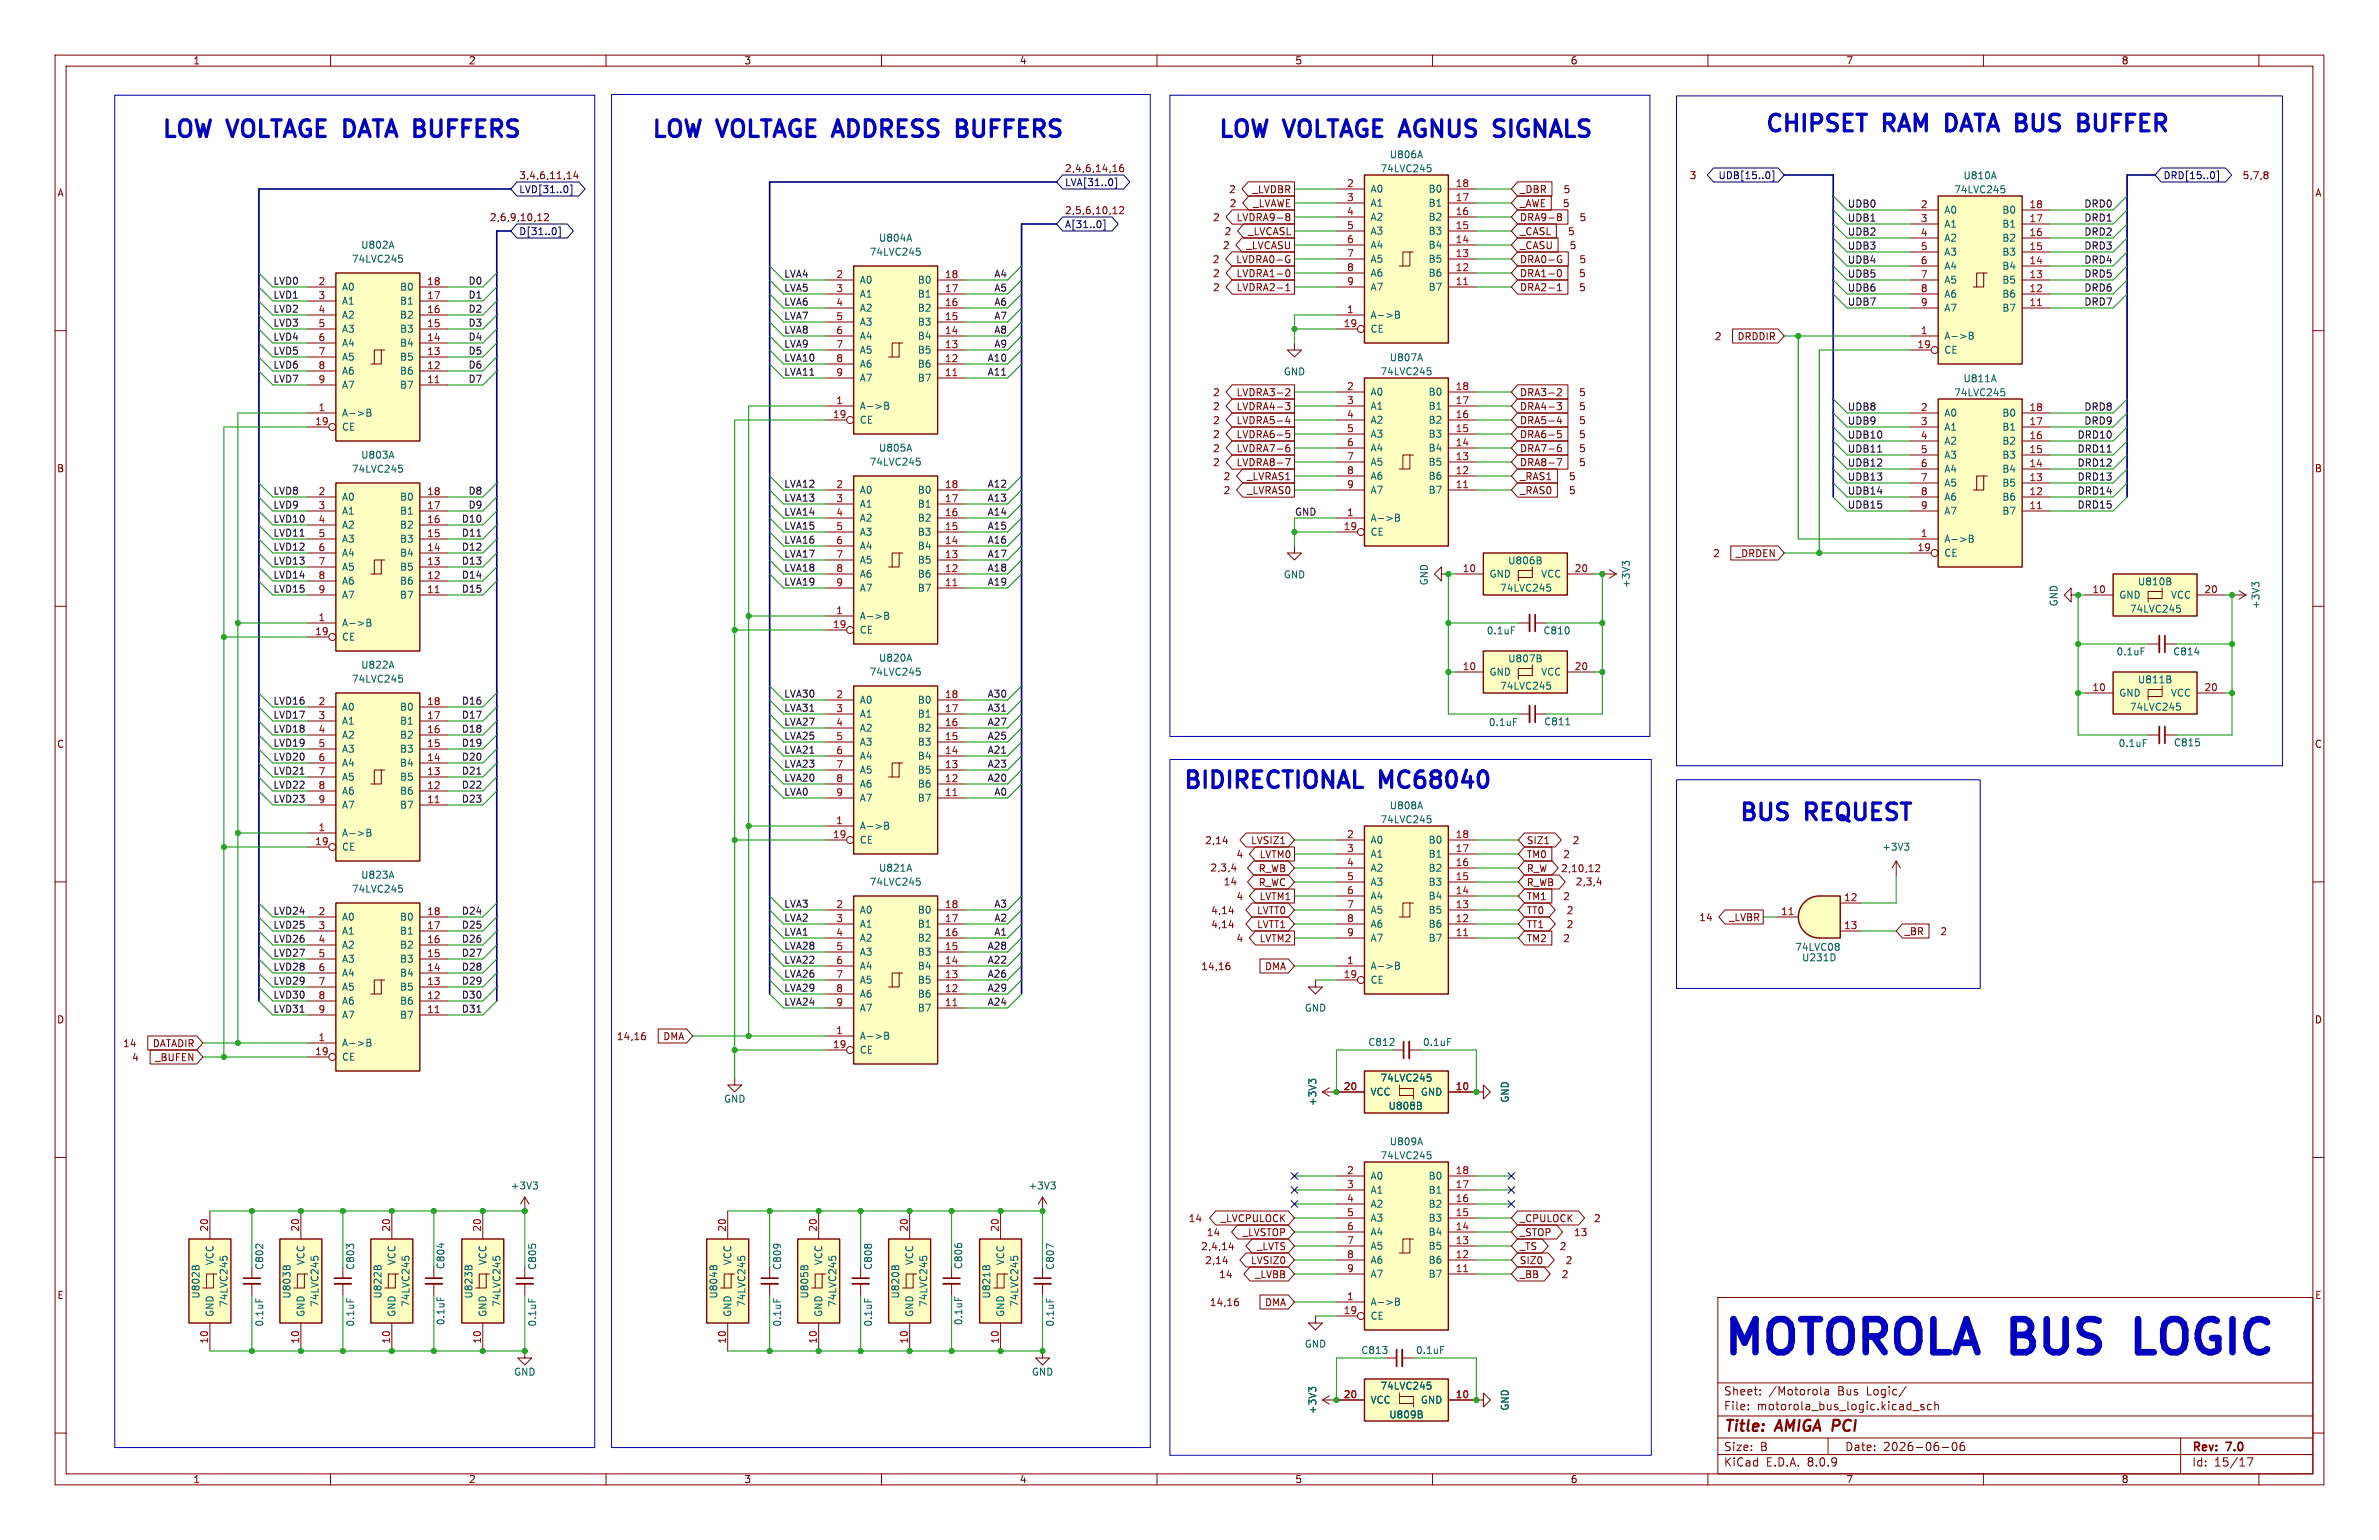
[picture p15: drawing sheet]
<svg xmlns="http://www.w3.org/2000/svg" width="432mm" height="279mm" viewBox="0 0 432 279" stroke-linecap="round" stroke-linejoin="round" font-family="sans-serif">
<defs><g id="words">
<g font-size="8.4" fill="#0000c2">
<text x="312.4" y="246.1">MOTOROLA BUS</text>
<text x="390.6" y="246.1">LOGIC</text>
</g>
<g font-size="4.2" fill="#0000c2">
<text x="29.2" y="25.2">LOW VOLTAGE DATA BUFFERS</text>
<text x="118.1" y="25.2">LOW VOLTAGE ADDRESS</text>
<text x="176.3" y="25.2">BUFFERS</text>
<text x="221" y="25.2">LOW VOLTAGE AGNUS</text>
<text x="273.9" y="25.2">SIGNALS</text>
<text x="320" y="24.1">CHIPSET</text>
<text x="341.9" y="24.1">RAM</text>
<text x="354.4" y="24.1">DATA BUS</text>
<text x="380.8" y="24.1">BUFFER</text>
<text x="214.6" y="143.3">BIDIRECTIONAL</text>
<text x="250.7" y="143.3">MC68040</text>
<text x="315.1" y="149.1">BUS</text>
<text x="327.6" y="149.1">REQUEST</text>
</g>
<g font-size="2.8" fill="#840000">
<text x="312.8" y="260.3">Title:</text>
<text x="322.5" y="260.3">AMIGA PCI</text>
</g>
<g font-size="2.1" fill="#840000">
<text x="312.8" y="256.1">File:</text>
<text x="312.8" y="253.4">Sheet:</text>
<text x="318.9" y="256.1">motorola_bus_logic.kicad_sch</text>
<text x="321" y="253.4">/Motorola</text>
<text x="333.6" y="253.4">Bus</text>
<text x="339" y="253.4">Logic/</text>
<text x="312.8" y="263.5">Size:</text>
<text x="319.5" y="263.5">B</text>
<text x="334.8" y="263.5">Date:</text>
<text x="341.8" y="263.5">2026-06-06</text>
<text x="397.8" y="263.7">Rev:</text>
<text x="404.2" y="263.7">7.0</text>
<text x="312.8" y="266.3">KiCad</text>
<text x="320.5" y="266.3">E.D.A.</text>
<text x="328.1" y="266.3">8.0.9</text>
<text x="397.8" y="266.3">Id:</text>
<text x="401.9" y="266.3">15/17</text>
</g>
<g font-size="1.8" fill="#840000">
<text x="35" y="11.9">1</text>
<text x="85" y="11.9">2</text>
<text x="135" y="11.9">3</text>
<text x="185" y="11.9">4</text>
<text x="235" y="11.9">5</text>
<text x="285" y="11.9">6</text>
<text x="335" y="11.9">7</text>
<text x="385" y="11.9">8</text>
<text x="10.3" y="35.9">A</text>
<text x="94.1" y="32.7">3,4,6,11,14</text>
<text x="193.2" y="31.4">2,4,6,14,16</text>
<text x="223" y="35.2">2</text>
<text x="227.2" y="35.3">_LVDBR</text>
<text x="275.8" y="35.3">_DBR</text>
<text x="283.7" y="35.2">5</text>
<text x="306.6" y="32.7">3</text>
<text x="406.9" y="32.7">5,7,8</text>
<text x="420.1" y="35.9">A</text>
<text x="88.8" y="40.3">2,6,9,10,12</text>
<text x="193.2" y="39.1">2,5,6,10,12</text>
<text x="220.1" y="40.3">2</text>
<text x="223.1" y="37.8">2</text>
<text x="224.3" y="40.3">LVDRA9-8</text>
<text x="227.4" y="37.8">_LVAWE</text>
<text x="275.8" y="37.8">_AWE</text>
<text x="275.8" y="40.3">DRA9-8</text>
<text x="283.6" y="37.8">5</text>
<text x="286.6" y="40.3">5</text>
<text x="220" y="47.9">2</text>
<text x="221.9" y="45.4">2</text>
<text x="222.2" y="42.9">2</text>
<text x="224.3" y="48">LVDRA0-G</text>
<text x="226.1" y="45.4">_LVCASU</text>
<text x="226.4" y="42.9">_LVCASL</text>
<text x="275.8" y="45.4">_CASU</text>
<text x="275.8" y="42.9">_CASL</text>
<text x="275.8" y="48">DRA0-G</text>
<text x="284.5" y="42.9">5</text>
<text x="284.8" y="45.4">5</text>
<text x="286.6" y="47.9">5</text>
<text x="220.1" y="50.5">2</text>
<text x="220.1" y="53">2</text>
<text x="224.3" y="50.5">LVDRA1-0</text>
<text x="224.3" y="53">LVDRA2-1</text>
<text x="275.8" y="53">DRA2-1</text>
<text x="275.8" y="50.5">DRA1-0</text>
<text x="286.5" y="53">5</text>
<text x="286.5" y="50.5">5</text>
<text x="311.1" y="61.9">2</text>
<text x="315.3" y="61.9">DRDDIR</text>
<text x="220.1" y="77.2">2</text>
<text x="220.1" y="72.1">2</text>
<text x="220.1" y="74.6">2</text>
<text x="224.3" y="77.2">LVDRA5-4</text>
<text x="224.3" y="72.1">LVDRA3-2</text>
<text x="224.3" y="74.6">LVDRA4-3</text>
<text x="275.8" y="72.1">DRA3-2</text>
<text x="275.8" y="74.6">DRA4-3</text>
<text x="275.8" y="77.2">DRA5-4</text>
<text x="286.5" y="72.1">5</text>
<text x="286.5" y="74.6">5</text>
<text x="286.5" y="77.2">5</text>
<text x="220.1" y="82.2">2</text>
<text x="220.1" y="79.7">2</text>
<text x="224.3" y="82.2">LVDRA7-6</text>
<text x="224.3" y="79.7">LVDRA6-5</text>
<text x="275.8" y="79.7">DRA6-5</text>
<text x="275.8" y="82.2">DRA7-6</text>
<text x="286.5" y="79.7">5</text>
<text x="286.5" y="82.2">5</text>
<text x="10.3" y="85.9">B</text>
<text x="220.1" y="84.8">2</text>
<text x="222" y="89.9">2</text>
<text x="222" y="87.3">2</text>
<text x="224.3" y="84.8">LVDRA8-7</text>
<text x="226.2" y="89.9">_LVRAS0</text>
<text x="226.2" y="87.3">_LVRAS1</text>
<text x="275.8" y="89.9">_RAS0</text>
<text x="275.8" y="87.3">_RAS1</text>
<text x="275.8" y="84.8">DRA8-7</text>
<text x="284.7" y="89.9">5</text>
<text x="284.7" y="87.3">5</text>
<text x="286.5" y="84.8">5</text>
<text x="420.1" y="85.9">B</text>
<text x="310.8" y="101.3">2</text>
<text x="315" y="101.3">_DRDEN</text>
<text x="10.3" y="135.9">C</text>
<text x="420.1" y="135.9">C</text>
<text x="218.6" y="153.4">2,14</text>
<text x="224.3" y="155.9">4</text>
<text x="227" y="153.4">LVSIZ1</text>
<text x="228.5" y="155.9">LVTM0</text>
<text x="277" y="155.9">TM0</text>
<text x="277" y="153.4">SIZ1</text>
<text x="283.6" y="155.9">2</text>
<text x="285.3" y="153.4">2</text>
<text x="219.6" y="158.3">2,3,4</text>
<text x="222" y="160.8">14</text>
<text x="228.4" y="161">R_WC</text>
<text x="228.4" y="158.4">R_WB</text>
<text x="277" y="161">R_WB</text>
<text x="277" y="158.4">R_W</text>
<text x="283.2" y="158.4">2,10,12</text>
<text x="285.9" y="160.8">2,3,4</text>
<text x="219.7" y="166.1">4,14</text>
<text x="224.3" y="163.5">4</text>
<text x="228.1" y="166.1">LVTT0</text>
<text x="228.5" y="163.5">LVTM1</text>
<text x="277" y="163.5">TM1</text>
<text x="277" y="166.1">TT0</text>
<text x="283.6" y="163.5">2</text>
<text x="284.3" y="166.1">2</text>
<text x="308.3" y="167.3">14</text>
<text x="313.7" y="167.3">_LVBR</text>
<text x="219.7" y="168.6">4,14</text>
<text x="224.3" y="171.1">4</text>
<text x="228.1" y="168.6">LVTT1</text>
<text x="228.5" y="171.1">LVTM2</text>
<text x="277" y="171.1">TM2</text>
<text x="277" y="168.6">TT1</text>
<text x="283.6" y="171.1">2</text>
<text x="284.3" y="168.6">2</text>
<text x="345.6" y="169.9">_BR</text>
<text x="352.1" y="169.9">2</text>
<text x="217.9" y="176.2">14,16</text>
<text x="229.5" y="176.2">DMA</text>
<text x="10.3" y="185.9">D</text>
<text x="420.1" y="185.9">D</text>
<text x="22.2" y="190.2">14</text>
<text x="27.6" y="190.2">DATADIR</text>
<text x="111.9" y="188.9">14,16</text>
<text x="120.3" y="188.9">DMA</text>
<text x="23.9" y="192.7">4</text>
<text x="28.1" y="192.7">_BUFEN</text>
<text x="215.7" y="221.9">14</text>
<text x="221.5" y="221.9">_LVCPULOCK</text>
<text x="275.7" y="221.9">_CPULOCK</text>
<text x="289.2" y="221.9">2</text>
<text x="217.9" y="227">2,4,14</text>
<text x="218.9" y="224.5">14</text>
<text x="225.5" y="224.5">_LVSTOP</text>
<text x="228.1" y="227">_LVTS</text>
<text x="275.7" y="224.5">_STOP</text>
<text x="275.7" y="227">_TS</text>
<text x="283" y="227">2</text>
<text x="285.6" y="224.5">13</text>
<text x="218.6" y="229.6">2,14</text>
<text x="221.2" y="232.1">14</text>
<text x="227" y="229.6">LVSIZ0</text>
<text x="227.7" y="232.1">_LVBB</text>
<text x="275.7" y="232.1">_BB</text>
<text x="275.7" y="229.6">SIZ0</text>
<text x="283.4" y="232.1">2</text>
<text x="284.1" y="229.6">2</text>
<text x="10.3" y="235.9">E</text>
<text x="219.5" y="237.2">14,16</text>
<text x="229.5" y="237.2">DMA</text>
<text x="420.1" y="235.9">E</text>
<text x="35" y="269.3">1</text>
<text x="85" y="269.3">2</text>
<text x="135" y="269.3">3</text>
<text x="185" y="269.3">4</text>
<text x="235" y="269.3">5</text>
<text x="285" y="269.3">6</text>
<text x="335" y="269.3">7</text>
<text x="385" y="269.3">8</text>
</g>
<g font-size="1.8" fill="#006464">
<text x="252.1" y="28.9">U806A</text>
<text x="248.7" y="35.2">A0</text>
<text x="250.5" y="31.5">74LVC245</text>
<text x="259.2" y="35.2">B0</text>
<text x="354.6" y="35.3">74LVC245</text>
<text x="356.3" y="32.7">U810A</text>
<text x="248.7" y="37.7">A1</text>
<text x="248.7" y="40.2">A2</text>
<text x="259.2" y="40.2">B2</text>
<text x="259.2" y="37.7">B1</text>
<text x="352.8" y="39">A0</text>
<text x="352.8" y="41.5">A1</text>
<text x="363.3" y="41.5">B1</text>
<text x="363.3" y="39">B0</text>
<text x="63.8" y="47.9">74LVC245</text>
<text x="65.5" y="45.3">U802A</text>
<text x="157.7" y="46.6">74LVC245</text>
<text x="159.4" y="44">U804A</text>
<text x="248.7" y="42.8">A3</text>
<text x="248.7" y="45.3">A4</text>
<text x="248.7" y="47.9">A5</text>
<text x="259.2" y="47.9">B5</text>
<text x="259.2" y="45.3">B4</text>
<text x="259.2" y="42.8">B3</text>
<text x="352.8" y="44">A2</text>
<text x="352.8" y="46.6">A3</text>
<text x="363.3" y="46.6">B3</text>
<text x="363.3" y="44">B2</text>
<text x="62" y="52.9">A0</text>
<text x="72.5" y="52.9">B0</text>
<text x="156" y="51.7">A0</text>
<text x="166.5" y="51.7">B0</text>
<text x="248.7" y="50.4">A6</text>
<text x="248.7" y="52.9">A7</text>
<text x="259.2" y="52.9">B7</text>
<text x="259.2" y="50.4">B6</text>
<text x="352.8" y="49.1">A4</text>
<text x="352.8" y="51.7">A5</text>
<text x="363.3" y="51.7">B5</text>
<text x="363.3" y="49.1">B4</text>
<text x="62" y="55.5">A1</text>
<text x="62" y="58">A2</text>
<text x="72.5" y="58">B2</text>
<text x="72.5" y="55.5">B1</text>
<text x="156" y="54.2">A1</text>
<text x="156" y="56.7">A2</text>
<text x="156" y="59.3">A3</text>
<text x="166.5" y="59.3">B3</text>
<text x="166.5" y="56.7">B2</text>
<text x="166.5" y="54.2">B1</text>
<text x="248.7" y="58">A-&gt;B</text>
<text x="352.8" y="54.2">A6</text>
<text x="352.8" y="56.7">A7</text>
<text x="363.3" y="56.7">B7</text>
<text x="363.3" y="54.2">B6</text>
<text x="62" y="60.6">A3</text>
<text x="62" y="63.1">A4</text>
<text x="62" y="65.6">A5</text>
<text x="72.5" y="65.6">B5</text>
<text x="72.5" y="63.1">B4</text>
<text x="72.5" y="60.6">B3</text>
<text x="156" y="61.8">A4</text>
<text x="156" y="64.4">A5</text>
<text x="166.5" y="64.4">B5</text>
<text x="166.5" y="61.8">B4</text>
<text x="248.7" y="60.6">CE</text>
<text x="252.1" y="65.7">U807A</text>
<text x="352.8" y="61.8">A-&gt;B</text>
<text x="352.8" y="64.4">CE</text>
<text x="62" y="68.2">A6</text>
<text x="62" y="70.7">A7</text>
<text x="72.5" y="70.7">B7</text>
<text x="72.5" y="68.2">B6</text>
<text x="156" y="66.9">A6</text>
<text x="156" y="69.4">A7</text>
<text x="166.5" y="69.4">B7</text>
<text x="166.5" y="66.9">B6</text>
<text x="232.9" y="68.3">GND</text>
<text x="248.7" y="72">A0</text>
<text x="250.5" y="68.3">74LVC245</text>
<text x="259.2" y="72">B0</text>
<text x="356.3" y="69.6">U811A</text>
<text x="62" y="75.8">A-&gt;B</text>
<text x="156" y="74.5">A-&gt;B</text>
<text x="156" y="77.1">CE</text>
<text x="248.7" y="74.5">A1</text>
<text x="248.7" y="77.1">A2</text>
<text x="259.2" y="77.1">B2</text>
<text x="259.2" y="74.5">B1</text>
<text x="352.8" y="75.8">A0</text>
<text x="354.6" y="72.1">74LVC245</text>
<text x="363.3" y="75.8">B0</text>
<text x="62" y="78.3">CE</text>
<text x="65.5" y="83.4">U803A</text>
<text x="159.4" y="82.1">U805A</text>
<text x="248.7" y="79.6">A3</text>
<text x="248.7" y="82.1">A4</text>
<text x="259.2" y="82.1">B4</text>
<text x="259.2" y="79.6">B3</text>
<text x="352.8" y="78.3">A1</text>
<text x="352.8" y="80.9">A2</text>
<text x="352.8" y="83.4">A3</text>
<text x="363.3" y="83.4">B3</text>
<text x="363.3" y="80.9">B2</text>
<text x="363.3" y="78.3">B1</text>
<text x="63.8" y="86">74LVC245</text>
<text x="156" y="89.8">A0</text>
<text x="157.7" y="84.7">74LVC245</text>
<text x="166.5" y="89.8">B0</text>
<text x="248.7" y="84.7">A5</text>
<text x="248.7" y="87.2">A6</text>
<text x="248.7" y="89.8">A7</text>
<text x="259.2" y="89.8">B7</text>
<text x="259.2" y="87.2">B6</text>
<text x="259.2" y="84.7">B5</text>
<text x="352.8" y="86">A4</text>
<text x="352.8" y="88.5">A5</text>
<text x="363.3" y="88.5">B5</text>
<text x="363.3" y="86">B4</text>
<text x="62" y="91">A0</text>
<text x="62" y="93.6">A1</text>
<text x="72.5" y="93.6">B1</text>
<text x="72.5" y="91">B0</text>
<text x="156" y="92.3">A1</text>
<text x="156" y="94.8">A2</text>
<text x="166.5" y="94.8">B2</text>
<text x="166.5" y="92.3">B1</text>
<text x="248.7" y="94.8">A-&gt;B</text>
<text x="352.8" y="91">A6</text>
<text x="352.8" y="93.6">A7</text>
<text x="363.3" y="93.6">B7</text>
<text x="363.3" y="91">B6</text>
<text x="62" y="96.1">A2</text>
<text x="62" y="98.7">A3</text>
<text x="62" y="101.2">A4</text>
<text x="72.5" y="101.2">B4</text>
<text x="72.5" y="98.7">B3</text>
<text x="72.5" y="96.1">B2</text>
<text x="156" y="97.4">A3</text>
<text x="156" y="99.9">A4</text>
<text x="166.5" y="99.9">B4</text>
<text x="166.5" y="97.4">B3</text>
<text x="248.7" y="97.4">CE</text>
<text x="352.8" y="98.7">A-&gt;B</text>
<text x="352.8" y="101.2">CE</text>
<text x="62" y="103.7">A5</text>
<text x="62" y="106.3">A6</text>
<text x="72.5" y="106.3">B6</text>
<text x="72.5" y="103.7">B5</text>
<text x="156" y="102.5">A5</text>
<text x="156" y="105">A6</text>
<text x="156" y="107.5">A7</text>
<text x="166.5" y="107.5">B7</text>
<text x="166.5" y="105">B6</text>
<text x="166.5" y="102.5">B5</text>
<text x="232.9" y="105.1">GND</text>
<text x="259.4" y="106.3" transform="rotate(-90 259.4 106.3)">GND</text>
<text x="270.3" y="105">GND</text>
<text x="272.2" y="107.5">74LVC245</text>
<text x="273.6" y="102.6">U806B</text>
<text x="279.6" y="105">VCC</text>
<text x="296" y="106.8" transform="rotate(-90 296 106.8)">+3V3</text>
<text x="387.9" y="106.4">U810B</text>
<text x="62" y="113.9">A-&gt;B</text>
<text x="62" y="108.8">A7</text>
<text x="72.5" y="108.8">B7</text>
<text x="156" y="112.6">A-&gt;B</text>
<text x="373.7" y="110.1" transform="rotate(-90 373.7 110.1)">GND</text>
<text x="384.6" y="108.8">GND</text>
<text x="386.5" y="111.4">74LVC245</text>
<text x="393.9" y="108.8">VCC</text>
<text x="410.3" y="110.6" transform="rotate(-90 410.3 110.6)">+3V3</text>
<text x="62" y="116.4">CE</text>
<text x="156" y="115.2">CE</text>
<text x="269.8" y="115.3">0.1uF</text>
<text x="280" y="115.3">C810</text>
<text x="384.1" y="119.1">0.1uF</text>
<text x="394.3" y="119.1">C814</text>
<text x="63.8" y="124.1">74LVC245</text>
<text x="65.5" y="121.5">U822A</text>
<text x="157.7" y="122.8">74LVC245</text>
<text x="159.4" y="120.2">U820A</text>
<text x="270.3" y="122.8">GND</text>
<text x="272.2" y="125.3">74LVC245</text>
<text x="273.6" y="120.4">U807B</text>
<text x="279.6" y="122.8">VCC</text>
<text x="387.9" y="124.2">U811B</text>
<text x="62" y="129.1">A0</text>
<text x="62" y="131.7">A1</text>
<text x="72.5" y="131.7">B1</text>
<text x="72.5" y="129.1">B0</text>
<text x="156" y="127.9">A0</text>
<text x="156" y="130.4">A1</text>
<text x="166.5" y="130.4">B1</text>
<text x="166.5" y="127.9">B0</text>
<text x="270.1" y="131.9">0.1uF</text>
<text x="280.2" y="131.8">C811</text>
<text x="384.6" y="126.6">GND</text>
<text x="386.5" y="129.1">74LVC245</text>
<text x="393.9" y="126.6">VCC</text>
<text x="62" y="134.2">A2</text>
<text x="62" y="136.8">A3</text>
<text x="72.5" y="136.8">B3</text>
<text x="72.5" y="134.2">B2</text>
<text x="156" y="132.9">A2</text>
<text x="156" y="135.5">A3</text>
<text x="166.5" y="135.5">B3</text>
<text x="166.5" y="132.9">B2</text>
<text x="384.4" y="135.7">0.1uF</text>
<text x="394.5" y="135.6">C815</text>
<text x="62" y="139.3">A4</text>
<text x="62" y="141.8">A5</text>
<text x="72.5" y="141.8">B5</text>
<text x="72.5" y="139.3">B4</text>
<text x="156" y="138">A4</text>
<text x="156" y="140.6">A5</text>
<text x="156" y="143.1">A6</text>
<text x="166.5" y="143.1">B6</text>
<text x="166.5" y="140.6">B5</text>
<text x="166.5" y="138">B4</text>
<text x="62" y="144.4">A6</text>
<text x="62" y="146.9">A7</text>
<text x="72.5" y="146.9">B7</text>
<text x="72.5" y="144.4">B6</text>
<text x="156" y="145.6">A7</text>
<text x="166.5" y="145.6">B7</text>
<text x="250.5" y="149.6">74LVC245</text>
<text x="252.1" y="147">U808A</text>
<text x="62" y="152">A-&gt;B</text>
<text x="62" y="154.5">CE</text>
<text x="156" y="150.7">A-&gt;B</text>
<text x="156" y="153.3">CE</text>
<text x="248.7" y="153.3">A0</text>
<text x="248.7" y="155.8">A1</text>
<text x="259.2" y="155.8">B1</text>
<text x="259.2" y="153.3">B0</text>
<text x="341.5" y="154.5">+3V3</text>
<text x="65.5" y="159.6">U823A</text>
<text x="157.7" y="160.9">74LVC245</text>
<text x="159.4" y="158.3">U821A</text>
<text x="248.7" y="158.3">A2</text>
<text x="248.7" y="160.9">A3</text>
<text x="259.2" y="160.9">B3</text>
<text x="259.2" y="158.3">B2</text>
<text x="62" y="167.2">A0</text>
<text x="63.8" y="162.2">74LVC245</text>
<text x="72.5" y="167.2">B0</text>
<text x="156" y="166">A0</text>
<text x="166.5" y="166">B0</text>
<text x="248.7" y="163.4">A4</text>
<text x="248.7" y="166">A5</text>
<text x="259.2" y="166">B5</text>
<text x="259.2" y="163.4">B4</text>
<text x="62" y="169.8">A1</text>
<text x="62" y="172.3">A2</text>
<text x="72.5" y="172.3">B2</text>
<text x="72.5" y="169.8">B1</text>
<text x="156" y="168.5">A1</text>
<text x="156" y="171">A2</text>
<text x="156" y="173.6">A3</text>
<text x="166.5" y="173.6">B3</text>
<text x="166.5" y="171">B2</text>
<text x="166.5" y="168.5">B1</text>
<text x="248.7" y="168.5">A6</text>
<text x="248.7" y="171">A7</text>
<text x="259.2" y="171">B7</text>
<text x="259.2" y="168.5">B6</text>
<text x="325.7" y="172.7">74LVC08</text>
<text x="62" y="174.9">A3</text>
<text x="62" y="177.4">A4</text>
<text x="62" y="179.9">A5</text>
<text x="72.5" y="179.9">B5</text>
<text x="72.5" y="177.4">B4</text>
<text x="72.5" y="174.9">B3</text>
<text x="156" y="176.1">A4</text>
<text x="156" y="178.7">A5</text>
<text x="166.5" y="178.7">B5</text>
<text x="166.5" y="176.1">B4</text>
<text x="248.7" y="176.1">A-&gt;B</text>
<text x="248.7" y="178.7">CE</text>
<text x="327" y="174.6">U231D</text>
<text x="62" y="182.5">A6</text>
<text x="62" y="185">A7</text>
<text x="72.5" y="185">B7</text>
<text x="72.5" y="182.5">B6</text>
<text x="156" y="181.2">A6</text>
<text x="156" y="183.7">A7</text>
<text x="166.5" y="183.7">B7</text>
<text x="166.5" y="181.2">B6</text>
<text x="236.7" y="183.7">GND</text>
<text x="62" y="190.1">A-&gt;B</text>
<text x="156" y="188.8">A-&gt;B</text>
<text x="156" y="191.4">CE</text>
<text x="248.3" y="190">C812</text>
<text x="258.2" y="190">0.1uF</text>
<text x="62" y="192.6">CE</text>
<text x="250.5" y="196.4">74LVC245</text>
<text x="131.3" y="200.3">GND</text>
<text x="239.1" y="200.8" transform="rotate(-90 239.1 200.8)">+3V3</text>
<text x="248.7" y="199">VCC</text>
<text x="251.9" y="201.5">U808B</text>
<text x="257.8" y="199">GND</text>
<text x="274" y="200.2" transform="rotate(-90 274 200.2)">GND</text>
<text x="252.1" y="208">U809A</text>
<text x="248.7" y="214.2">A0</text>
<text x="250.5" y="210.5">74LVC245</text>
<text x="259.2" y="214.2">B0</text>
<text x="92.6" y="216">+3V3</text>
<text x="186.6" y="216">+3V3</text>
<text x="248.7" y="216.8">A1</text>
<text x="248.7" y="219.3">A2</text>
<text x="248.7" y="221.8">A3</text>
<text x="259.2" y="221.8">B3</text>
<text x="259.2" y="219.3">B2</text>
<text x="259.2" y="216.8">B1</text>
<text x="248.7" y="224.4">A4</text>
<text x="248.7" y="226.9">A5</text>
<text x="259.2" y="226.9">B5</text>
<text x="259.2" y="224.4">B4</text>
<text x="39" y="229.6" transform="rotate(-90 39 229.6)">VCC</text>
<text x="48" y="230.5" transform="rotate(-90 48 230.5)">C802</text>
<text x="55.5" y="229.6" transform="rotate(-90 55.5 229.6)">VCC</text>
<text x="64.5" y="230.5" transform="rotate(-90 64.5 230.5)">C803</text>
<text x="72" y="229.6" transform="rotate(-90 72 229.6)">VCC</text>
<text x="80.9" y="230.4" transform="rotate(-90 80.9 230.4)">C804</text>
<text x="88.5" y="229.6" transform="rotate(-90 88.5 229.6)">VCC</text>
<text x="97.5" y="230.5" transform="rotate(-90 97.5 230.5)">C805</text>
<text x="132.9" y="229.6" transform="rotate(-90 132.9 229.6)">VCC</text>
<text x="142" y="230.5" transform="rotate(-90 142 230.5)">C809</text>
<text x="149.5" y="229.6" transform="rotate(-90 149.5 229.6)">VCC</text>
<text x="158.5" y="230.5" transform="rotate(-90 158.5 230.5)">C808</text>
<text x="166" y="229.6" transform="rotate(-90 166 229.6)">VCC</text>
<text x="174.9" y="230.4" transform="rotate(-90 174.9 230.4)">C806</text>
<text x="182.5" y="229.6" transform="rotate(-90 182.5 229.6)">VCC</text>
<text x="191.5" y="230.5" transform="rotate(-90 191.5 230.5)">C807</text>
<text x="248.7" y="229.5">A6</text>
<text x="248.7" y="232">A7</text>
<text x="259.2" y="232">B7</text>
<text x="259.2" y="229.5">B6</text>
<text x="36.4" y="235.7" transform="rotate(-90 36.4 235.7)">U802B</text>
<text x="39" y="239" transform="rotate(-90 39 239)">GND</text>
<text x="41.5" y="237.2" transform="rotate(-90 41.5 237.2)">74LVC245</text>
<text x="52.9" y="235.7" transform="rotate(-90 52.9 235.7)">U803B</text>
<text x="55.5" y="239" transform="rotate(-90 55.5 239)">GND</text>
<text x="58" y="237.2" transform="rotate(-90 58 237.2)">74LVC245</text>
<text x="69.4" y="235.7" transform="rotate(-90 69.4 235.7)">U822B</text>
<text x="72" y="239" transform="rotate(-90 72 239)">GND</text>
<text x="74.5" y="237.2" transform="rotate(-90 74.5 237.2)">74LVC245</text>
<text x="86" y="235.7" transform="rotate(-90 86 235.7)">U823B</text>
<text x="88.5" y="239" transform="rotate(-90 88.5 239)">GND</text>
<text x="91" y="237.2" transform="rotate(-90 91 237.2)">74LVC245</text>
<text x="130.4" y="235.7" transform="rotate(-90 130.4 235.7)">U804B</text>
<text x="132.9" y="239" transform="rotate(-90 132.9 239)">GND</text>
<text x="135.5" y="237.2" transform="rotate(-90 135.5 237.2)">74LVC245</text>
<text x="146.9" y="235.7" transform="rotate(-90 146.9 235.7)">U805B</text>
<text x="149.5" y="239" transform="rotate(-90 149.5 239)">GND</text>
<text x="152" y="237.2" transform="rotate(-90 152 237.2)">74LVC245</text>
<text x="163.4" y="235.7" transform="rotate(-90 163.4 235.7)">U820B</text>
<text x="166" y="239" transform="rotate(-90 166 239)">GND</text>
<text x="168.5" y="237.2" transform="rotate(-90 168.5 237.2)">74LVC245</text>
<text x="179.9" y="235.7" transform="rotate(-90 179.9 235.7)">U821B</text>
<text x="182.5" y="239" transform="rotate(-90 182.5 239)">GND</text>
<text x="185" y="237.2" transform="rotate(-90 185 237.2)">74LVC245</text>
<text x="248.7" y="237.1">A-&gt;B</text>
<text x="248.7" y="239.6">CE</text>
<text x="48" y="240.8" transform="rotate(-90 48 240.8)">0.1uF</text>
<text x="64.5" y="240.8" transform="rotate(-90 64.5 240.8)">0.1uF</text>
<text x="80.9" y="240.5" transform="rotate(-90 80.9 240.5)">0.1uF</text>
<text x="97.5" y="240.8" transform="rotate(-90 97.5 240.8)">0.1uF</text>
<text x="142" y="240.8" transform="rotate(-90 142 240.8)">0.1uF</text>
<text x="158.5" y="240.8" transform="rotate(-90 158.5 240.8)">0.1uF</text>
<text x="174.9" y="240.5" transform="rotate(-90 174.9 240.5)">0.1uF</text>
<text x="191.5" y="240.8" transform="rotate(-90 191.5 240.8)">0.1uF</text>
<text x="236.7" y="244.7">GND</text>
<text x="247" y="245.8">C813</text>
<text x="256.9" y="245.8">0.1uF</text>
<text x="93.2" y="249.8">GND</text>
<text x="187.2" y="249.8">GND</text>
<text x="239.1" y="256.6" transform="rotate(-90 239.1 256.6)">+3V3</text>
<text x="248.7" y="254.9">VCC</text>
<text x="250.5" y="252.3">74LVC245</text>
<text x="252.1" y="257.5">U809B</text>
<text x="257.8" y="254.9">GND</text>
<text x="274" y="256" transform="rotate(-90 274 256)">GND</text>
</g>
<g font-size="1.8" fill="#000084">
<text x="94.1" y="35.2">LVD[31..0]</text>
<text x="193.2" y="34">LVA[31..0]</text>
<text x="311.8" y="32.7">UDB[15..0]</text>
<text x="392.6" y="32.7">DRD[15..0]</text>
<text x="193.2" y="41.6">A[31..0]</text>
<text x="94.1" y="42.9">D[31..0]</text>
</g>
<g font-size="1.8" fill="#a90000">
<text x="244.4" y="34">2</text>
<text x="264.1" y="34">18</text>
<text x="244.4" y="36.6">3</text>
<text x="244.4" y="39.1">4</text>
<text x="244.4" y="41.7">5</text>
<text x="264.1" y="41.7">15</text>
<text x="264.1" y="39.1">16</text>
<text x="264.1" y="36.6">17</text>
<text x="348.5" y="37.8">2</text>
<text x="348.5" y="40.4">3</text>
<text x="368.3" y="40.4">17</text>
<text x="368.3" y="37.8">18</text>
<text x="244.4" y="44.2">6</text>
<text x="244.4" y="46.7">7</text>
<text x="264.1" y="46.7">13</text>
<text x="264.1" y="44.2">14</text>
<text x="348.5" y="42.9">4</text>
<text x="348.5" y="45.5">5</text>
<text x="368.3" y="45.5">15</text>
<text x="368.3" y="42.9">16</text>
<text x="57.7" y="51.8">2</text>
<text x="77.4" y="51.8">18</text>
<text x="151.7" y="50.5">2</text>
<text x="151.7" y="53.1">3</text>
<text x="171.4" y="53.1">17</text>
<text x="171.4" y="50.5">18</text>
<text x="244.4" y="49.3">8</text>
<text x="244.4" y="51.8">9</text>
<text x="264.1" y="51.8">11</text>
<text x="264.1" y="49.3">12</text>
<text x="348.5" y="48">6</text>
<text x="348.5" y="50.5">7</text>
<text x="348.5" y="53.1">8</text>
<text x="368.3" y="53.1">12</text>
<text x="368.3" y="50.5">13</text>
<text x="368.3" y="48">14</text>
<text x="57.7" y="54.4">3</text>
<text x="57.7" y="56.9">4</text>
<text x="57.7" y="59.4">5</text>
<text x="77.4" y="59.4">15</text>
<text x="77.4" y="56.9">16</text>
<text x="77.4" y="54.4">17</text>
<text x="151.7" y="55.6">4</text>
<text x="151.7" y="58.2">5</text>
<text x="171.4" y="58.2">15</text>
<text x="171.4" y="55.6">16</text>
<text x="243.8" y="59.4">19</text>
<text x="244.4" y="56.9">1</text>
<text x="348.5" y="55.6">9</text>
<text x="368.3" y="55.6">11</text>
<text x="57.7" y="62">6</text>
<text x="57.7" y="64.5">7</text>
<text x="77.4" y="64.5">13</text>
<text x="77.4" y="62">14</text>
<text x="151.7" y="60.7">6</text>
<text x="151.7" y="63.2">7</text>
<text x="151.7" y="65.8">8</text>
<text x="171.4" y="65.8">12</text>
<text x="171.4" y="63.2">13</text>
<text x="171.4" y="60.7">14</text>
<text x="347.9" y="63.2">19</text>
<text x="348.5" y="60.7">1</text>
<text x="57.7" y="67.1">8</text>
<text x="57.7" y="69.6">9</text>
<text x="77.4" y="69.6">11</text>
<text x="77.4" y="67.1">12</text>
<text x="151.7" y="68.3">9</text>
<text x="171.4" y="68.3">11</text>
<text x="244.4" y="70.9">2</text>
<text x="264.1" y="70.9">18</text>
<text x="57.1" y="77.2">19</text>
<text x="57.7" y="74.7">1</text>
<text x="151.1" y="75.9">19</text>
<text x="151.7" y="73.4">1</text>
<text x="244.4" y="73.4">3</text>
<text x="244.4" y="75.9">4</text>
<text x="264.1" y="75.9">16</text>
<text x="264.1" y="73.4">17</text>
<text x="348.5" y="74.7">2</text>
<text x="348.5" y="77.2">3</text>
<text x="368.3" y="77.2">17</text>
<text x="368.3" y="74.7">18</text>
<text x="244.4" y="78.5">5</text>
<text x="244.4" y="81">6</text>
<text x="244.4" y="83.6">7</text>
<text x="264.1" y="83.6">13</text>
<text x="264.1" y="81">14</text>
<text x="264.1" y="78.5">15</text>
<text x="348.5" y="79.8">4</text>
<text x="348.5" y="82.3">5</text>
<text x="368.3" y="82.3">15</text>
<text x="368.3" y="79.8">16</text>
<text x="57.7" y="89.9">2</text>
<text x="77.4" y="89.9">18</text>
<text x="151.7" y="88.6">2</text>
<text x="171.4" y="88.6">18</text>
<text x="244.4" y="86.1">8</text>
<text x="244.4" y="88.6">9</text>
<text x="264.1" y="88.6">11</text>
<text x="264.1" y="86.1">12</text>
<text x="348.5" y="84.8">6</text>
<text x="348.5" y="87.4">7</text>
<text x="348.5" y="89.9">8</text>
<text x="368.3" y="89.9">12</text>
<text x="368.3" y="87.4">13</text>
<text x="368.3" y="84.8">14</text>
<text x="57.7" y="92.5">3</text>
<text x="57.7" y="95">4</text>
<text x="77.4" y="95">16</text>
<text x="77.4" y="92.5">17</text>
<text x="151.7" y="91.2">3</text>
<text x="151.7" y="93.7">4</text>
<text x="171.4" y="93.7">16</text>
<text x="171.4" y="91.2">17</text>
<text x="244.4" y="93.7">1</text>
<text x="348.5" y="92.5">9</text>
<text x="368.3" y="92.5">11</text>
<text x="57.7" y="97.5">5</text>
<text x="57.7" y="100.1">6</text>
<text x="77.4" y="100.1">14</text>
<text x="77.4" y="97.5">15</text>
<text x="151.7" y="96.3">5</text>
<text x="151.7" y="98.8">6</text>
<text x="151.7" y="101.3">7</text>
<text x="171.4" y="101.3">13</text>
<text x="171.4" y="98.8">14</text>
<text x="171.4" y="96.3">15</text>
<text x="243.8" y="96.3">19</text>
<text x="347.9" y="100.1">19</text>
<text x="348.5" y="97.5">1</text>
<text x="57.7" y="102.6">7</text>
<text x="57.7" y="105.2">8</text>
<text x="57.7" y="107.7">9</text>
<text x="77.4" y="107.7">11</text>
<text x="77.4" y="105.2">12</text>
<text x="77.4" y="102.6">13</text>
<text x="151.7" y="103.9">8</text>
<text x="151.7" y="106.4">9</text>
<text x="171.4" y="106.4">11</text>
<text x="171.4" y="103.9">12</text>
<text x="265.4" y="103.9">10</text>
<text x="285.7" y="103.9">20</text>
<text x="379.7" y="107.7">10</text>
<text x="400" y="107.7">20</text>
<text x="57.7" y="112.8">1</text>
<text x="151.7" y="111.5">1</text>
<text x="57.1" y="115.3">19</text>
<text x="151.1" y="114">19</text>
<text x="265.4" y="121.7">10</text>
<text x="285.7" y="121.7">20</text>
<text x="379.7" y="125.5">10</text>
<text x="400" y="125.5">20</text>
<text x="57.7" y="128">2</text>
<text x="57.7" y="130.6">3</text>
<text x="77.4" y="130.6">17</text>
<text x="77.4" y="128">18</text>
<text x="151.7" y="126.7">2</text>
<text x="151.7" y="129.3">3</text>
<text x="151.7" y="131.8">4</text>
<text x="171.4" y="131.8">16</text>
<text x="171.4" y="129.3">17</text>
<text x="171.4" y="126.7">18</text>
<text x="57.7" y="133.1">4</text>
<text x="57.7" y="135.6">5</text>
<text x="77.4" y="135.6">15</text>
<text x="77.4" y="133.1">16</text>
<text x="151.7" y="134.4">5</text>
<text x="151.7" y="136.9">6</text>
<text x="171.4" y="136.9">14</text>
<text x="171.4" y="134.4">15</text>
<text x="57.7" y="138.2">6</text>
<text x="57.7" y="140.7">7</text>
<text x="57.7" y="143.3">8</text>
<text x="77.4" y="143.3">12</text>
<text x="77.4" y="140.7">13</text>
<text x="77.4" y="138.2">14</text>
<text x="151.7" y="139.4">7</text>
<text x="151.7" y="142">8</text>
<text x="171.4" y="142">12</text>
<text x="171.4" y="139.4">13</text>
<text x="57.7" y="145.8">9</text>
<text x="77.4" y="145.8">11</text>
<text x="151.7" y="149.6">1</text>
<text x="151.7" y="144.5">9</text>
<text x="171.4" y="144.5">11</text>
<text x="57.1" y="153.4">19</text>
<text x="57.7" y="150.9">1</text>
<text x="151.1" y="152.1">19</text>
<text x="244.4" y="152.1">2</text>
<text x="244.4" y="154.7">3</text>
<text x="264.1" y="154.7">17</text>
<text x="264.1" y="152.1">18</text>
<text x="244.4" y="157.2">4</text>
<text x="244.4" y="159.8">5</text>
<text x="264.1" y="159.8">15</text>
<text x="264.1" y="157.2">16</text>
<text x="57.7" y="166.1">2</text>
<text x="77.4" y="166.1">18</text>
<text x="151.7" y="164.8">2</text>
<text x="151.7" y="167.4">3</text>
<text x="171.4" y="167.4">17</text>
<text x="171.4" y="164.8">18</text>
<text x="244.4" y="162.3">6</text>
<text x="244.4" y="164.8">7</text>
<text x="244.4" y="167.4">8</text>
<text x="264.1" y="167.4">12</text>
<text x="264.1" y="164.8">13</text>
<text x="264.1" y="162.3">14</text>
<text x="323.2" y="166.1">11</text>
<text x="334.6" y="163.6">12</text>
<text x="57.7" y="168.7">3</text>
<text x="57.7" y="171.2">4</text>
<text x="57.7" y="173.7">5</text>
<text x="77.4" y="173.7">15</text>
<text x="77.4" y="171.2">16</text>
<text x="77.4" y="168.7">17</text>
<text x="151.7" y="169.9">4</text>
<text x="151.7" y="172.5">5</text>
<text x="171.4" y="172.5">15</text>
<text x="171.4" y="169.9">16</text>
<text x="244.4" y="169.9">9</text>
<text x="264.1" y="169.9">11</text>
<text x="334.6" y="168.7">13</text>
<text x="57.7" y="176.3">6</text>
<text x="57.7" y="178.8">7</text>
<text x="77.4" y="178.8">13</text>
<text x="77.4" y="176.3">14</text>
<text x="151.7" y="175">6</text>
<text x="151.7" y="177.5">7</text>
<text x="171.4" y="177.5">13</text>
<text x="171.4" y="175">14</text>
<text x="243.8" y="177.5">19</text>
<text x="244.4" y="175">1</text>
<text x="57.7" y="181.4">8</text>
<text x="57.7" y="183.9">9</text>
<text x="77.4" y="183.9">11</text>
<text x="77.4" y="181.4">12</text>
<text x="151.7" y="180.1">8</text>
<text x="151.7" y="182.6">9</text>
<text x="171.4" y="182.6">11</text>
<text x="171.4" y="180.1">12</text>
<text x="57.1" y="191.5">19</text>
<text x="57.7" y="189">1</text>
<text x="151.1" y="190.2">19</text>
<text x="151.7" y="187.7">1</text>
<text x="243.8" y="197.9">20</text>
<text x="264.1" y="197.9">10</text>
<text x="244.4" y="213.1">2</text>
<text x="244.4" y="215.6">3</text>
<text x="264.1" y="215.6">17</text>
<text x="264.1" y="213.1">18</text>
<text x="244.4" y="218.2">4</text>
<text x="244.4" y="220.7">5</text>
<text x="264.1" y="220.7">15</text>
<text x="264.1" y="218.2">16</text>
<text x="37.8" y="223.6" transform="rotate(-90 37.8 223.6)">20</text>
<text x="54.4" y="223.6" transform="rotate(-90 54.4 223.6)">20</text>
<text x="70.9" y="223.6" transform="rotate(-90 70.9 223.6)">20</text>
<text x="87.4" y="223.6" transform="rotate(-90 87.4 223.6)">20</text>
<text x="131.8" y="223.6" transform="rotate(-90 131.8 223.6)">20</text>
<text x="148.3" y="223.6" transform="rotate(-90 148.3 223.6)">20</text>
<text x="164.8" y="223.6" transform="rotate(-90 164.8 223.6)">20</text>
<text x="181.4" y="223.6" transform="rotate(-90 181.4 223.6)">20</text>
<text x="244.4" y="223.3">6</text>
<text x="244.4" y="225.8">7</text>
<text x="264.1" y="225.8">13</text>
<text x="264.1" y="223.3">14</text>
<text x="244.4" y="228.3">8</text>
<text x="244.4" y="230.9">9</text>
<text x="264.1" y="230.9">11</text>
<text x="264.1" y="228.3">12</text>
<text x="243.8" y="238.5">19</text>
<text x="244.4" y="236">1</text>
<text x="37.8" y="243.9" transform="rotate(-90 37.8 243.9)">10</text>
<text x="54.4" y="243.9" transform="rotate(-90 54.4 243.9)">10</text>
<text x="70.9" y="243.9" transform="rotate(-90 70.9 243.9)">10</text>
<text x="87.4" y="243.9" transform="rotate(-90 87.4 243.9)">10</text>
<text x="131.8" y="243.9" transform="rotate(-90 131.8 243.9)">10</text>
<text x="148.3" y="243.9" transform="rotate(-90 148.3 243.9)">10</text>
<text x="164.8" y="243.9" transform="rotate(-90 164.8 243.9)">10</text>
<text x="181.4" y="243.9" transform="rotate(-90 181.4 243.9)">10</text>
<text x="243.8" y="253.7">20</text>
<text x="264.1" y="253.7">10</text>
</g>
<g font-size="1.8" fill="#0f0f0f">
<text x="335.3" y="37.7">UDB0</text>
<text x="335.3" y="40.3">UDB1</text>
<text x="378.2" y="37.7">DRD0</text>
<text x="378.2" y="40.3">DRD1</text>
<text x="335.3" y="45.4">UDB3</text>
<text x="335.3" y="47.9">UDB4</text>
<text x="335.3" y="42.8">UDB2</text>
<text x="378.2" y="42.8">DRD2</text>
<text x="378.2" y="45.4">DRD3</text>
<text x="378.2" y="47.9">DRD4</text>
<text x="49.5" y="51.7">LVD0</text>
<text x="84.9" y="51.7">D0</text>
<text x="142.2" y="53">LVA5</text>
<text x="142.2" y="50.5">LVA4</text>
<text x="180.4" y="50.5">A4</text>
<text x="180.4" y="53">A5</text>
<text x="335.3" y="53">UDB6</text>
<text x="335.3" y="50.4">UDB5</text>
<text x="378.2" y="50.4">DRD5</text>
<text x="378.2" y="53">DRD6</text>
<text x="49.5" y="56.8">LVD2</text>
<text x="49.5" y="54.3">LVD1</text>
<text x="49.5" y="59.3">LVD3</text>
<text x="84.9" y="59.3">D3</text>
<text x="84.9" y="54.3">D1</text>
<text x="84.9" y="56.8">D2</text>
<text x="142.2" y="58.1">LVA7</text>
<text x="142.2" y="55.5">LVA6</text>
<text x="180.4" y="55.5">A6</text>
<text x="180.4" y="58.1">A7</text>
<text x="335.3" y="55.5">UDB7</text>
<text x="378.2" y="55.5">DRD7</text>
<text x="49.5" y="61.9">LVD4</text>
<text x="49.5" y="64.4">LVD5</text>
<text x="84.9" y="61.9">D4</text>
<text x="84.9" y="64.4">D5</text>
<text x="142.2" y="65.7">LVA10</text>
<text x="142.2" y="63.2">LVA9</text>
<text x="142.2" y="60.6">LVA8</text>
<text x="179.2" y="65.7">A10</text>
<text x="180.4" y="63.2">A9</text>
<text x="180.4" y="60.6">A8</text>
<text x="49.5" y="69.5">LVD7</text>
<text x="49.5" y="67">LVD6</text>
<text x="84.9" y="67">D6</text>
<text x="84.9" y="69.5">D7</text>
<text x="142.2" y="68.2">LVA11</text>
<text x="179.2" y="68.2">A11</text>
<text x="335.3" y="74.6">UDB8</text>
<text x="335.3" y="77.1">UDB9</text>
<text x="378.2" y="74.6">DRD8</text>
<text x="378.2" y="77.1">DRD9</text>
<text x="335.3" y="82.2">UDB11</text>
<text x="335.3" y="79.7">UDB10</text>
<text x="377" y="79.7">DRD10</text>
<text x="377" y="82.2">DRD11</text>
<text x="49.5" y="89.8">LVD8</text>
<text x="84.9" y="89.8">D8</text>
<text x="142.2" y="88.6">LVA12</text>
<text x="179.2" y="88.6">A12</text>
<text x="335.3" y="89.8">UDB14</text>
<text x="335.3" y="87.3">UDB13</text>
<text x="335.3" y="84.7">UDB12</text>
<text x="377" y="89.8">DRD14</text>
<text x="377" y="84.7">DRD12</text>
<text x="377" y="87.3">DRD13</text>
<text x="49.5" y="94.9">LVD10</text>
<text x="49.5" y="92.4">LVD9</text>
<text x="83.7" y="94.9">D10</text>
<text x="84.9" y="92.4">D9</text>
<text x="142.2" y="93.6">LVA14</text>
<text x="142.2" y="91.1">LVA13</text>
<text x="179.2" y="93.6">A14</text>
<text x="179.2" y="91.1">A13</text>
<text x="234.9" y="93.6">GND</text>
<text x="335.3" y="92.4">UDB15</text>
<text x="377" y="92.4">DRD15</text>
<text x="49.5" y="97.4">LVD11</text>
<text x="49.5" y="100">LVD12</text>
<text x="83.7" y="100">D12</text>
<text x="83.7" y="97.4">D11</text>
<text x="142.2" y="98.7">LVA16</text>
<text x="142.2" y="101.3">LVA17</text>
<text x="142.2" y="96.2">LVA15</text>
<text x="179.2" y="101.3">A17</text>
<text x="179.2" y="98.7">A16</text>
<text x="179.2" y="96.2">A15</text>
<text x="49.5" y="105.1">LVD14</text>
<text x="49.5" y="102.5">LVD13</text>
<text x="49.5" y="107.6">LVD15</text>
<text x="83.7" y="105.1">D14</text>
<text x="83.7" y="102.5">D13</text>
<text x="83.7" y="107.6">D15</text>
<text x="142.2" y="103.8">LVA18</text>
<text x="142.2" y="106.3">LVA19</text>
<text x="179.2" y="106.3">A19</text>
<text x="179.2" y="103.8">A18</text>
<text x="49.5" y="130.5">LVD17</text>
<text x="49.5" y="127.9">LVD16</text>
<text x="83.7" y="127.9">D16</text>
<text x="83.7" y="130.5">D17</text>
<text x="142.2" y="126.7">LVA30</text>
<text x="142.2" y="131.7">LVA27</text>
<text x="142.2" y="129.2">LVA31</text>
<text x="179.2" y="126.7">A30</text>
<text x="179.2" y="131.7">A27</text>
<text x="179.2" y="129.2">A31</text>
<text x="49.5" y="135.5">LVD19</text>
<text x="49.5" y="133">LVD18</text>
<text x="83.7" y="135.5">D19</text>
<text x="83.7" y="133">D18</text>
<text x="142.2" y="136.8">LVA21</text>
<text x="142.2" y="134.3">LVA25</text>
<text x="179.2" y="134.3">A25</text>
<text x="179.2" y="136.8">A21</text>
<text x="49.5" y="140.6">LVD21</text>
<text x="49.5" y="143.2">LVD22</text>
<text x="49.5" y="138.1">LVD20</text>
<text x="83.7" y="138.1">D20</text>
<text x="83.7" y="140.6">D21</text>
<text x="83.7" y="143.2">D22</text>
<text x="142.2" y="141.9">LVA20</text>
<text x="142.2" y="139.4">LVA23</text>
<text x="179.2" y="139.4">A23</text>
<text x="179.2" y="141.9">A20</text>
<text x="49.5" y="145.7">LVD23</text>
<text x="83.7" y="145.7">D23</text>
<text x="142.2" y="144.4">LVA0</text>
<text x="180.4" y="144.4">A0</text>
<text x="49.5" y="166">LVD24</text>
<text x="83.7" y="166">D24</text>
<text x="142.2" y="164.8">LVA3</text>
<text x="142.2" y="167.3">LVA2</text>
<text x="180.4" y="167.3">A2</text>
<text x="180.4" y="164.8">A3</text>
<text x="49.5" y="173.6">LVD27</text>
<text x="49.5" y="168.6">LVD25</text>
<text x="49.5" y="171.1">LVD26</text>
<text x="83.7" y="173.6">D27</text>
<text x="83.7" y="168.6">D25</text>
<text x="83.7" y="171.1">D26</text>
<text x="142.2" y="169.8">LVA1</text>
<text x="142.2" y="172.4">LVA28</text>
<text x="179.2" y="172.4">A28</text>
<text x="180.4" y="169.8">A1</text>
<text x="49.5" y="178.7">LVD29</text>
<text x="49.5" y="176.2">LVD28</text>
<text x="83.7" y="176.2">D28</text>
<text x="83.7" y="178.7">D29</text>
<text x="142.2" y="180">LVA29</text>
<text x="142.2" y="177.5">LVA26</text>
<text x="142.2" y="174.9">LVA22</text>
<text x="179.2" y="180">A29</text>
<text x="179.2" y="174.9">A22</text>
<text x="179.2" y="177.5">A26</text>
<text x="49.5" y="181.3">LVD30</text>
<text x="49.5" y="183.8">LVD31</text>
<text x="83.7" y="183.8">D31</text>
<text x="83.7" y="181.3">D30</text>
<text x="142.2" y="182.5">LVA24</text>
<text x="179.2" y="182.5">A24</text>
</g>
</g></defs>
<g fill="none" stroke="#840000" stroke-width=".18">
<path d="M10 10h411.8v259.4h-411.8zM12 12h407.8v255.4h-407.8zM60 10v2M110 10v2M160 10v2M210 10v2M260 10v2M310 10v2M360 10v2M410 10v2M10 60h2M419.8 60h2"/>
<path d="M10 110h2M419.8 110h2M10 160h2M419.8 160h2M10 210h2M419.8 210h2M311.8 235.4h108v32h-108zM10 260h2M311.8 256.9h108M311.8 250.9h108M317.3 255.6v.2M317.3 254.9v.1"/>
<path d="M319.5 252.9v.2M319.5 252.2v.1M330.5 251.6v1.3l.2 .2M331.3 252.2h.5l.1 .9M331.9 252.4l-.5 .1a.29 .29 0 0 0-.2 .3 .29 .29 0 0 0 .2 .3l.5-.1M346 251.5l-1.3 1.9M347.2 255.9h1.1M349.2 254.9l-.4-.1-.2 .2 .1 .2 .5 .2v.3h-.6M350.5 254.9l-.4-.1-.3 .3v.4l.2 .2h.5M351.2 254.9l.2-.1 .4 .1v.9M351.2 254.3v1.5M419.8 260h2"/>
<path d="M60 267.4v2M110 267.4v2M160 267.4v2M210 267.4v2M260 267.4v2M310 267.4v2M311.8 263.9h108M311.8 260.9h108M331.8 260.9v3M352.5 262.6h1.2M354.5 261.8l.2-.1a.8 .8 0 0 1 .5 .7 .8 .8 0 0 1-.5 .8l-.2-.2-.2-.4zM356.5 261.7a.59 .59 0 0 0-.7 .6v.6l.1 .2 .4 .1 .2-.2 .1-.5-.1-.2h-.5l-.2 .2"/>
<path d="M360 267.4v2M395.8 260.9v6.5M407.9 264.5h1l-.6 1.5M410 267.4v2"/>
</g>
<path d="M247.6 31.8h15.3v30.4h-15.3z" fill="#ffffc2"/>
<g fill="none" stroke="#840000" stroke-width=".18">
<path d="M242.6 39.4h5M242.6 36.8h5M242.6 34.3h5M262.9 39.4h5.1M262.9 36.8h5.1M262.9 34.3h5.1M242.6 57.2h5M242.6 52.1h5M242.6 49.5h5M242.6 47h5M242.6 44.5h5M242.6 41.9h5"/>
<path d="M242.6 59.7h3.8M255.9 45.7h-1.3v2.6M256.5 45.7h-.6v2.6h-1.9M262.9 52.1h5.1M262.9 49.5h5.1M262.9 47h5.1M262.9 44.5h5.1M262.9 41.9h5.1"/>
<circle cx="247" cy="59.7" r=".63"/>
</g>
<path d="M247.6 31.8h15.3v30.4h-15.3z" fill="none" stroke="#840000" stroke-width=".25"/>
<path d="M257.7 27.4l.5 1.2M259.1 29.9h.6M259.2 30.4h.3l.2 .2v.4l-.5 .2M253.3 56.5h.4l.3 .2-.3 .4 .3 .1v.3l-.2 .2h-.5zM253.3 57.1h.4" fill="none" stroke="#006464" stroke-width=".18"/>
<path d="M265.7 51.7h.7" fill="none" stroke="#a90000" stroke-width=".18"/>
<path d="M50.8 224.8h7.6v15.2h-7.6z" fill="#ffffc2"/>
<path d="M54.6 219.7v5.1M55.2 231.1h-1.2v2.6M55.9 231.1h-.7v2.6h-1.9M54.6 240v5.1" fill="none" stroke="#840000" stroke-width=".18"/>
<path d="M50.8 224.8h7.6v15.2h-7.6z" fill="none" stroke="#840000" stroke-width=".25"/>
<path d="M51.4 229.8l.2-.1 .3 .1M52.6 229.9l-.1-.2-.3-.1-.2 .3M56.5 228v.6M56.9 228.5v-.3l.3-.3 .4 .1 .1 .5" fill="none" stroke="#006464" stroke-width=".18"/>
<path d="M34.3 224.8h7.6v15.2h-7.6z" fill="#ffffc2"/>
<path d="M38.1 219.7v5.1M38.7 231.1h-1.2v2.6M39.4 231.1h-.7v2.6h-1.9M38.1 240v5.1M95.2 245.1v1.3h1.3l-1.3 1.3-1.2-1.3h1.2" fill="none" stroke="#840000" stroke-width=".18"/>
<path d="M34.3 224.8h7.6v15.2h-7.6z" fill="none" stroke="#840000" stroke-width=".25"/>
<path d="M34.9 229.8l.2-.1 .3 .1M36.1 229.9l-.1-.2-.3-.1-.2 .3M39.9 228v.6M40.4 228.5v-.3l.3-.3 .5 .2v.4" fill="none" stroke="#006464" stroke-width=".18"/>
<path d="M83.8 224.8h7.6v15.2h-7.6z" fill="#ffffc2"/>
<path d="M87.6 219.7v5.1M78.7 229.9v2M78.7 232.9v2.1M88.3 231.1h-1.3v2.6M88.9 231.1h-.6v2.6h-1.9M87.6 240v5.1" fill="none" stroke="#840000" stroke-width=".18"/>
<path d="M83.8 224.8h7.6v15.2h-7.6z" fill="none" stroke="#840000" stroke-width=".25"/>
<path d="M79.3 235.3v.7M80.2 225.5v.8M84.5 229.8l.1-.1 .3 .1M85.7 229.9l-.2-.2-.3-.1-.2 .3M89.5 228v.6M90 228.5v-.3l.2-.3 .5 .2v.4" fill="none" stroke="#006464" stroke-width=".18"/>
<path d="M77.2 232.9h3.1" fill="none" stroke="#840000" stroke-width=".33"/>
<path d="M77.2 231.9h3.1" fill="none" stroke="#840000" stroke-width=".3"/>
<path d="M67.3 224.8h7.6v15.2h-7.6z" fill="#ffffc2"/>
<path d="M234.9 62.2v1.3h1.3l-1.3 1.3-1.2-1.3h1.2M234.9 99.1v1.2h1.3l-1.3 1.3-1.2-1.3h1.2M261.6 104.1v-1.2l-1.3 1.2 1.3 1.3v-1.3h1.3M71.1 219.7v5.1M95.2 217.2v2.5M95.2 217.2l-.7 1.2M95.2 217.2l.8 1.2M71.8 231.1h-1.3v2.6M72.4 231.1h-.6v2.6h-2M95.2 229.9v2M95.2 232.9v2.1M71.1 240v5.1" fill="none" stroke="#840000" stroke-width=".18"/>
<path d="M67.3 224.8h7.6v15.2h-7.6z" fill="none" stroke="#840000" stroke-width=".25"/>
<path d="M96.8 214.4h.7l-.4 .5M97.3 214.9l.2 .3v.3l-.2 .2M67.9 229.8l.2-.1 .3 .1M69.2 229.9l-.2-.2-.3-.1-.2 .3M73 228v.6M73.5 228.5v-.3l.2-.3 .4 .1 .1 .5M96 235.6v.6" fill="none" stroke="#006464" stroke-width=".18"/>
<path d="M93.7 232.9h3.1" fill="none" stroke="#840000" stroke-width=".33"/>
<path d="M93.7 231.9h3.1" fill="none" stroke="#840000" stroke-width=".3"/>
<path d="M327.5 163.7a3.8 3.8 0 0 1 2.7-1.1v7.6a3.8 3.8 0 0 1-3.5-2.4 3.8 3.8 0 0 1 .8-4.1z" fill="#ffffc2" stroke="#ffffc2" stroke-width=".18"/>
<path d="M330.2 162.6h3.8v7.6h-3.8z" fill="#ffffc2"/>
<path d="M327.5 163.7a3.8 3.8 0 0 1 2.7-1.1h3.8v7.6h-3.8a3.8 3.8 0 0 1-3.5-2.4 3.8 3.8 0 0 1 .8-4.1z" fill="none" stroke="#840000" stroke-width=".25"/>
<path d="M322.6 166.4h3.8M334 163.8h3.8M334 168.9h3.8" fill="none" stroke="#840000" stroke-width=".18"/>
<path d="M324.7 166h.8" fill="none" stroke="#a90000" stroke-width=".18"/>
<path d="M333 173.3v.7M333.6 171.2l.2 .2-.2 .3 .2 .2v.3l-.2 .2" fill="none" stroke="#006464" stroke-width=".18"/>
<path d="M247.6 68.6h15.3v30.5h-15.3z" fill="#ffffc2"/>
<g fill="none" stroke="#840000" stroke-width=".18">
<path d="M242.6 78.7h5M242.6 76.2h5M242.6 73.7h5M242.6 71.1h5M262.9 78.7h5.1M262.9 76.2h5.1M262.9 73.7h5.1M262.9 71.1h5.1M242.6 94h5M242.6 88.9h5M242.6 86.4h5M242.6 83.8h5"/>
<path d="M242.6 81.3h5M242.6 96.5h3.8M255.9 82.6h-1.3v2.5M256.5 82.6h-.6v2.5h-1.9M262.9 88.9h5.1M262.9 86.4h5.1M262.9 83.8h5.1M262.9 81.3h5.1"/>
<circle cx="247" cy="96.5" r=".63"/>
</g>
<path d="M247.6 68.6h15.3v30.5h-15.3z" fill="none" stroke="#840000" stroke-width=".25"/>
<path d="M257.7 64.2l.5 1.3M259.1 66.7h.6M259.2 67.2h.3l.2 .3v.4l-.5 .1M253.3 93.3h.4l.3 .2-.3 .4 .3 .1v.3l-.2 .3h-.5zM253.3 93.9h.4" fill="none" stroke="#006464" stroke-width=".18"/>
<path d="M265.7 88.5h.7" fill="none" stroke="#a90000" stroke-width=".18"/>
<path d="M269.2 118.1h15.3v7.6h-15.3z" fill="#ffffc2"/>
<path d="M275.6 113h2M278.6 113h2.1M264.2 121.9h5M275.6 129.5h2M278.1 121.3v1.3h-2.5M278.1 120.7v.6h-2.5v1.9M278.6 129.5h2.1M284.5 121.9h5.1" fill="none" stroke="#840000" stroke-width=".18"/>
<path d="M269.2 118.1h15.3v7.6h-15.3z" fill="none" stroke="#840000" stroke-width=".25"/>
<path d="M274.3 113.7h.6M279.4 119.4l.3 .3v.3l-.2 .1M279.6 118.9l.1 .2-.1 .3M274.7 130.4h.6M280.8 123.8h.6M280.9 124.3h.3l.3 .2-.2 .5h-.4M284.2 131.5h.7" fill="none" stroke="#006464" stroke-width=".18"/>
<path d="M277.6 111.5v3.1M277.6 128v3.1" fill="none" stroke="#840000" stroke-width=".33"/>
<path d="M278.6 111.5v3.1M278.6 128v3.1" fill="none" stroke="#840000" stroke-width=".3"/>
<path d="M269.2 100.3h15.3v7.7h-15.3z" fill="#ffffc2"/>
<path d="M264.2 104.1h5M278.1 103.5v1.3h-2.5M278.1 102.9v.6h-2.5v1.9M284.5 104.1h5.1M290.8 104.1h2.6M292.1 103.4l1.3 .7M293.4 104.1l-1.3 .8" fill="none" stroke="#840000" stroke-width=".18"/>
<path d="M269.2 100.3h15.3v7.7h-15.3z" fill="none" stroke="#840000" stroke-width=".25"/>
<path d="M279.4 101.6l.3 .3v.3l-.2 .1M279.6 101.1l.1 .2-.1 .3M280.8 106h.6M280.9 106.5h.3l.3 .2-.1 .4-.5 .2M294.9 102.3l-.4-.5v.8M294.9 102.1l.3-.3h.3l.2 .3" fill="none" stroke="#006464" stroke-width=".18"/>
<path d="M351.8 72.4h15.2v30.5h-15.2z" fill="#ffffc2"/>
<g fill="none" stroke="#840000" stroke-width=".18">
<path d="M346.7 77.5h5.1M346.7 74.9h5.1M367 77.5h5.1M367 74.9h5.1M346.7 97.8h5.1M346.7 92.7h5.1M346.7 90.2h5.1M346.7 87.6h5.1M346.7 85.1h5.1M346.7 82.6h5.1M346.7 80h5.1M360 86.4h-1.2v2.5"/>
<path d="M360.7 86.4h-.7v2.5h-1.9M367 92.7h5.1M367 90.2h5.1M367 87.6h5.1M367 85.1h5.1M367 82.6h5.1M367 80h5.1M346.7 100.3h3.8"/>
<circle cx="351.2" cy="100.3" r=".63"/>
</g>
<path d="M351.8 72.4h15.2v30.5h-15.2z" fill="none" stroke="#840000" stroke-width=".25"/>
<path d="M361.9 68l.4 1.3M363.2 70.5h.6M363.3 71h.3l.3 .3-.1 .4-.5 .1M357.4 97.1h.5l.2 .2-.2 .4 .2 .1 .1 .3-.3 .3h-.5zM357.4 97.7h.5" fill="none" stroke="#006464" stroke-width=".18"/>
<path d="M369.8 92.3h.7" fill="none" stroke="#a90000" stroke-width=".18"/>
<path d="M351.8 35.6h15.2v30.4h-15.2z" fill="#ffffc2"/>
<g fill="none" stroke="#840000" stroke-width=".18">
<path d="M346.7 38.1h5.1M367 38.1h5.1M346.7 55.9h5.1M346.7 53.3h5.1M346.7 50.8h5.1M346.7 48.3h5.1M346.7 45.7h5.1M346.7 43.2h5.1M346.7 40.6h5.1M360 49.5h-1.2v2.6M360.7 49.5h-.7v2.6h-1.9M367 55.9h5.1"/>
<path d="M367 53.3h5.1M367 50.8h5.1M367 48.3h5.1M367 45.7h5.1M367 43.2h5.1M367 40.6h5.1M346.7 61h5.1M346.7 63.5h3.8M405.1 108h2.6M406.4 107.2l1.3 .8M407.7 108l-1.3 .7M389.9 133.4h2"/>
<path d="M392.9 133.4h2.1"/>
<circle cx="351.2" cy="63.5" r=".63"/>
</g>
<path d="M351.8 35.6h15.2v30.4h-15.2z" fill="none" stroke="#840000" stroke-width=".25"/>
<path d="M361.9 31.2l.4 1.2M363.2 33.7h.6M363.3 34.2h.3l.3 .2-.1 .5-.5 .1M357.4 60.3h.5l.2 .2-.2 .4 .2 .1 .1 .3-.3 .2h-.5zM357.4 60.9h.5M409.2 106.1l-.4-.4v.7M409.2 105.9l.3-.2h.3l.2 .2M389 134.2h.6" fill="none" stroke="#006464" stroke-width=".18"/>
<path d="M369.8 55.5h.7" fill="none" stroke="#a90000" stroke-width=".18"/>
<path d="M391.9 131.8v3.1" fill="none" stroke="#840000" stroke-width=".33"/>
<path d="M392.9 131.8v3.1" fill="none" stroke="#840000" stroke-width=".3"/>
<path d="M61 125.7h15.2v30.5h-15.2z" fill="#ffffc2"/>
<g fill="none" stroke="#840000" stroke-width=".18">
<path d="M55.9 138.4h5.1M55.9 135.9h5.1M55.9 133.4h5.1M55.9 130.8h5.1M55.9 128.3h5.1M69.2 139.7h-1.3v2.5M69.8 139.7h-.6v2.5h-1.9M76.2 138.4h5.1M76.2 135.9h5.1M76.2 133.4h5.1M76.2 130.8h5.1M76.2 128.3h5.1"/>
<path d="M55.9 151.1h5.1M55.9 146.1h5.1M55.9 143.5h5.1M55.9 141h5.1M55.9 153.7h3.8M76.2 146.1h5.1M76.2 143.5h5.1M76.2 141h5.1M189.2 217.2l-.7 1.2M189.2 217.2v2.5M189.2 217.2l.8 1.2"/>
<circle cx="60.3" cy="153.7" r=".63"/>
</g>
<path d="M61 125.7h15.2v30.5h-15.2z" fill="none" stroke="#840000" stroke-width=".25"/>
<path d="M71.1 120l.4 1.2M72.4 122.5h.6M72.5 123h.3l.3 .2-.2 .5-.4 .1M66.6 150.4h.4l.3 .3-.3 .3 .3 .2v.3l-.2 .2h-.5zM66.6 151h.4M190.7 214.4h.8l-.4 .5M191.3 214.9l.2 .3v.3l-.2 .2" fill="none" stroke="#006464" stroke-width=".18"/>
<path d="M79 145.6h.7" fill="none" stroke="#a90000" stroke-width=".18"/>
<path d="M247.6 250.2h15.3v7.6h-15.3z" fill="#ffffc2"/>
<path d="M240 254h7.6M240 254l1.3 .8M241.3 253.2l-1.3 .8M254 253.4v1.2h2.5M254 252.7v.7h2.5v1.9M262.9 254h6.3v1.3l1.3-1.3-1.3-1.3v1.3" fill="none" stroke="#840000" stroke-width=".18"/>
<path d="M247.6 250.2h15.3v7.6h-15.3z" fill="none" stroke="#840000" stroke-width=".25"/>
<path d="M238 252.1l-.4-.4v.8M238 251.9l.3-.2h.3l.2 .2M257.8 256.6l.3 .2v.3l-.2 .1M258 256l.1 .2-.1 .3M259.1 250.8h.6M259.2 251.3h.3l.2 .2v.4l-.5 .1" fill="none" stroke="#006464" stroke-width=".18"/>
<path d="M61 49.5h15.2v30.5h-15.2z" fill="#ffffc2"/>
<g fill="none" stroke="#840000" stroke-width=".18">
<path d="M55.9 59.7h5.1M55.9 57.2h5.1M55.9 54.6h5.1M55.9 52.1h5.1M76.2 59.7h5.1M76.2 57.2h5.1M76.2 54.6h5.1M76.2 52.1h5.1M55.9 74.9h5.1M55.9 69.9h5.1M55.9 67.3h5.1M55.9 64.8h5.1"/>
<path d="M55.9 62.2h5.1M55.9 77.5h3.8M69.2 63.5h-1.3v2.5M69.8 63.5h-.6v2.5h-1.9M76.2 69.9h5.1M76.2 67.3h5.1M76.2 64.8h5.1M76.2 62.2h5.1"/>
<circle cx="60.3" cy="77.5" r=".63"/>
</g>
<path d="M61 49.5h15.2v30.5h-15.2z" fill="none" stroke="#840000" stroke-width=".25"/>
<path d="M71.1 43.8l.4 1.2M72.4 46.3h.6M72.5 46.8h.3l.3 .2-.1 .4-.5 .2M66.6 74.2h.4l.3 .3-.3 .3 .3 .2v.3l-.2 .2h-.5zM66.6 74.8h.4" fill="none" stroke="#006464" stroke-width=".18"/>
<path d="M79 69.4h.7" fill="none" stroke="#a90000" stroke-width=".18"/>
<path d="M154.9 124.5h15.3v30.4h-15.3z" fill="#ffffc2"/>
<g fill="none" stroke="#840000" stroke-width=".18">
<path d="M149.9 139.7h5M149.9 137.2h5M149.9 134.6h5M149.9 132.1h5M149.9 129.5h5M149.9 127h5M163.2 138.4h-1.3v2.6M163.8 138.4h-.6v2.6h-1.9M170.2 139.7h5.1M170.2 137.2h5.1M170.2 134.6h5.1M170.2 132.1h5.1"/>
<path d="M170.2 129.5h5.1M170.2 127h5.1M149.9 149.9h5M149.9 144.8h5M149.9 142.2h5M149.9 152.4h3.8M170.2 144.8h5.1M170.2 142.2h5.1"/>
<circle cx="154.3" cy="152.4" r=".63"/>
</g>
<path d="M154.9 124.5h15.3v30.4h-15.3z" fill="none" stroke="#840000" stroke-width=".25"/>
<path d="M165 118.7l.5 1.3M166.4 121.2h.6M166.5 121.7h.3l.2 .3v.4l-.5 .1M160.6 149.2h.4l.3 .2-.3 .4 .3 .1v.3l-.2 .2h-.5zM160.6 149.8h.4" fill="none" stroke="#006464" stroke-width=".18"/>
<path d="M173 144.4h.7" fill="none" stroke="#a90000" stroke-width=".18"/>
<path d="M154.9 162.6h15.3v30.4h-15.3z" fill="#ffffc2"/>
<g fill="none" stroke="#840000" stroke-width=".18">
<path d="M149.9 177.8h5M149.9 175.3h5M149.9 172.7h5M149.9 170.2h5M149.9 167.6h5M149.9 165.1h5M163.2 176.5h-1.3v2.6M163.8 176.5h-.6v2.6h-1.9M170.2 177.8h5.1M170.2 175.3h5.1M170.2 172.7h5.1M170.2 170.2h5.1"/>
<path d="M170.2 167.6h5.1M170.2 165.1h5.1M133.3 195.6v1.3h1.3l-1.3 1.2-1.2-1.2h1.2M149.9 188h5M149.9 182.9h5M149.9 180.3h5M149.9 190.5h3.8M170.2 182.9h5.1M170.2 180.3h5.1"/>
<circle cx="154.3" cy="190.5" r=".63"/>
</g>
<path d="M154.9 162.6h15.3v30.4h-15.3z" fill="none" stroke="#840000" stroke-width=".25"/>
<path d="M165 156.8l.5 1.3M166.4 159.3h.6M166.5 159.8h.3l.2 .3v.4l-.5 .1M160.6 187.3h.4l.3 .2-.3 .4 .3 .1v.3l-.2 .2h-.5zM160.6 187.9h.4" fill="none" stroke="#006464" stroke-width=".18"/>
<path d="M173 182.5h.7" fill="none" stroke="#a90000" stroke-width=".18"/>
<path d="M154.9 86.4h15.3v30.4h-15.3z" fill="#ffffc2"/>
<g fill="none" stroke="#840000" stroke-width=".18">
<path d="M149.9 99.1h5M149.9 96.5h5M149.9 94h5M149.9 91.4h5M149.9 88.9h5M170.2 99.1h5.1M170.2 96.5h5.1M170.2 94h5.1M170.2 91.4h5.1M170.2 88.9h5.1M149.9 111.8h5M149.9 106.7h5"/>
<path d="M149.9 104.1h5M149.9 101.6h5M149.9 114.3h3.8M163.2 100.3h-1.3v2.6M163.8 100.3h-.6v2.6h-1.9M170.2 106.7h5.1M170.2 104.1h5.1M170.2 101.6h5.1"/>
<circle cx="154.3" cy="114.3" r=".63"/>
</g>
<path d="M154.9 86.4h15.3v30.4h-15.3z" fill="none" stroke="#840000" stroke-width=".25"/>
<path d="M165 80.6l.5 1.3M166.4 83.1h.6M166.5 83.6h.3l.2 .3v.4l-.5 .1M160.6 111.1h.4l.3 .2-.3 .4 .3 .1v.3l-.2 .2h-.5zM160.6 111.7h.4" fill="none" stroke="#006464" stroke-width=".18"/>
<path d="M173 106.3h.7" fill="none" stroke="#a90000" stroke-width=".18"/>
<path d="M154.9 48.3h15.3v30.4h-15.3z" fill="#ffffc2"/>
<g fill="none" stroke="#840000" stroke-width=".18">
<path d="M149.9 58.4h5M149.9 55.9h5M149.9 53.3h5M149.9 50.8h5M170.2 58.4h5.1M170.2 55.9h5.1M170.2 53.3h5.1M170.2 50.8h5.1M149.9 73.7h5M149.9 68.6h5M149.9 66h5M149.9 63.5h5"/>
<path d="M149.9 61h5M149.9 76.2h3.8M163.2 62.2h-1.3v2.6M163.8 62.2h-.6v2.6h-1.9M170.2 68.6h5.1M170.2 66h5.1M170.2 63.5h5.1M170.2 61h5.1M189.2 245.1v1.3h1.3l-1.3 1.3-1.2-1.3h1.2"/>
<circle cx="154.3" cy="76.2" r=".63"/>
</g>
<path d="M154.9 48.3h15.3v30.4h-15.3z" fill="none" stroke="#840000" stroke-width=".25"/>
<path d="M165 42.5l.5 1.3M166.4 45h.6M166.5 45.5h.3l.2 .3v.4l-.5 .1M160.6 73h.4l.3 .2-.3 .4 .3 .1v.3l-.2 .2h-.5zM160.6 73.6h.4" fill="none" stroke="#006464" stroke-width=".18"/>
<path d="M173 68.2h.7" fill="none" stroke="#a90000" stroke-width=".18"/>
<path d="M128.3 224.8h7.6v15.2h-7.6z" fill="#ffffc2"/>
<path d="M132.1 219.7v5.1M132.7 231.1h-1.3v2.6M133.3 231.1h-.6v2.6h-1.9M132.1 240v5.1" fill="none" stroke="#840000" stroke-width=".18"/>
<path d="M128.3 224.8h7.6v15.2h-7.6z" fill="none" stroke="#840000" stroke-width=".25"/>
<path d="M128.9 229.8l.2-.1 .3 .1M130.1 229.9l-.1-.2-.3-.1-.2 .3M133.9 228v.6M134.4 228.5v-.3l.3-.3 .4 .2 .1 .4" fill="none" stroke="#006464" stroke-width=".18"/>
<path d="M247.6 210.8h15.3v30.5h-15.3z" fill="#ffffc2"/>
<g fill="none" stroke="#840000" stroke-width=".18">
<path d="M242.6 218.4h5M242.6 215.9h5M242.6 213.4h5M262.9 218.4h5.1M262.9 215.9h5.1M262.9 213.4h5.1M139.7 229.9v2M139.7 232.9v2.1M156.2 229.9v2M156.2 232.9v2.1M189.2 229.9v2M189.2 232.9v2.1"/>
<path d="M242.6 236.2h5M242.6 231.1h5M242.6 228.6h5M242.6 226.1h5M242.6 223.5h5M242.6 221h5M242.6 238.8h3.8M255.9 224.8h-1.3v2.5M256.5 224.8h-.6v2.5h-1.9M262.9 231.1h5.1M262.9 228.6h5.1M262.9 226.1h5.1"/>
<path d="M262.9 223.5h5.1M262.9 221h5.1"/>
<circle cx="247" cy="238.8" r=".63"/>
</g>
<path d="M247.6 210.8h15.3v30.5h-15.3z" fill="none" stroke="#840000" stroke-width=".25"/>
<path d="M257.7 206.4l.5 1.3M259.1 209h.6M259.2 209.5h.3l.2 .2v.4l-.5 .1M140.4 235.6v.6M156.9 235.6v.6M189.9 235.6v.6M191.2 226.2l-1.3-.5v.8M253.3 235.5h.4l.3 .3-.3 .3 .3 .2v.3l-.2 .2h-.5zM253.3 236.1h.4" fill="none" stroke="#006464" stroke-width=".18"/>
<path d="M265.7 230.7h.7" fill="none" stroke="#a90000" stroke-width=".18"/>
<path d="M138.2 232.9h3M154.7 232.9h3M187.7 232.9h3.1" fill="none" stroke="#840000" stroke-width=".33"/>
<path d="M138.2 231.9h3M154.7 231.9h3M187.7 231.9h3.1" fill="none" stroke="#840000" stroke-width=".3"/>
<path d="M144.8 224.8h7.6v15.2h-7.6z" fill="#ffffc2"/>
<path d="M148.6 219.7v5.1M149.2 231.1h-1.2v2.6M149.9 231.1h-.7v2.6h-1.9M148.6 240v5.1" fill="none" stroke="#840000" stroke-width=".18"/>
<path d="M144.8 224.8h7.6v15.2h-7.6z" fill="none" stroke="#840000" stroke-width=".25"/>
<path d="M145.4 229.8l.2-.1 .3 .1M146.6 229.9l-.1-.2-.3-.1-.2 .3M150.4 228v.6M150.9 228.5v-.3l.3-.3 .4 .2 .1 .4" fill="none" stroke="#006464" stroke-width=".18"/>
<path d="M177.8 224.8h7.6v15.2h-7.6z" fill="#ffffc2"/>
<path d="M181.6 219.7v5.1M172.7 229.9v2M172.7 232.9v2.1M182.2 231.1h-1.2v2.6M182.9 231.1h-.7v2.6h-1.9M181.6 240v5.1" fill="none" stroke="#840000" stroke-width=".18"/>
<path d="M177.8 224.8h7.6v15.2h-7.6z" fill="none" stroke="#840000" stroke-width=".25"/>
<path d="M173.3 235.3v.7M178.4 229.8l.2-.1 .3 .1M179.6 229.9l-.1-.2-.3-.1-.2 .3M183.5 228v.6M183.9 228.5v-.3l.3-.3 .4 .1 .1 .5" fill="none" stroke="#006464" stroke-width=".18"/>
<path d="M171.2 232.9h3" fill="none" stroke="#840000" stroke-width=".33"/>
<path d="M171.2 231.9h3" fill="none" stroke="#840000" stroke-width=".3"/>
<path d="M161.3 224.8h7.6v15.2h-7.6z" fill="#ffffc2"/>
<path d="M165.1 219.7v5.1M165.7 231.1h-1.2v2.6M166.4 231.1h-.7v2.6h-1.9M165.1 240v5.1" fill="none" stroke="#840000" stroke-width=".18"/>
<path d="M161.3 224.8h7.6v15.2h-7.6z" fill="none" stroke="#840000" stroke-width=".25"/>
<path d="M161.9 229.8l.2-.1 .3 .1M163.1 229.9l-.1-.2-.3-.1-.2 .3M166.9 228v.6M167.4 228.5v-.3l.3-.3 .4 .1 .1 .5" fill="none" stroke="#006464" stroke-width=".18"/>
<path d="M61 87.6h15.2v30.5h-15.2z" fill="#ffffc2"/>
<g fill="none" stroke="#840000" stroke-width=".18">
<path d="M55.9 97.8h5.1M55.9 95.3h5.1M55.9 92.7h5.1M55.9 90.2h5.1M76.2 97.8h5.1M76.2 95.3h5.1M76.2 92.7h5.1M76.2 90.2h5.1M55.9 113h5.1M55.9 108h5.1M55.9 105.4h5.1M55.9 102.9h5.1"/>
<path d="M55.9 100.3h5.1M55.9 115.6h3.8M69.2 101.6h-1.3v2.5M69.8 101.6h-.6v2.5h-1.9M76.2 108h5.1M76.2 105.4h5.1M76.2 102.9h5.1M76.2 100.3h5.1M344.2 156.2l-.8 1.3M344.2 156.2v2.6M344.2 156.2l.7 1.3M45.7 229.9v2"/>
<path d="M45.7 232.9v2.1M62.2 229.9v2M62.2 232.9v2.1"/>
<circle cx="60.3" cy="115.6" r=".63"/>
</g>
<path d="M61 87.6h15.2v30.5h-15.2z" fill="none" stroke="#840000" stroke-width=".25"/>
<path d="M71.1 81.9l.4 1.2M72.4 84.4h.6M72.5 84.9h.3l.3 .2-.1 .4-.5 .2M66.6 112.3h.4l.3 .3-.3 .3 .3 .2v.3l-.2 .2h-.5zM66.6 112.9h.4M345.7 153h.8l-.5 .5M346.2 153.5l.3 .2v.3l-.3 .2M46.4 235.6v.6M62.9 235.6v.6" fill="none" stroke="#006464" stroke-width=".18"/>
<path d="M79 107.5h.7" fill="none" stroke="#a90000" stroke-width=".18"/>
<path d="M44.2 232.9h3M60.7 232.9h3.1" fill="none" stroke="#840000" stroke-width=".33"/>
<path d="M44.2 231.9h3M60.7 231.9h3.1" fill="none" stroke="#840000" stroke-width=".3"/>
<path d="M247.6 149.9h15.3v30.4h-15.3z" fill="#ffffc2"/>
<g fill="none" stroke="#840000" stroke-width=".18">
<path d="M389.9 116.8h2M392.9 116.8h2.1M242.6 157.5h5M242.6 154.9h5M242.6 152.4h5M262.9 157.5h5.1M262.9 154.9h5.1M262.9 152.4h5.1M242.6 175.3h5M242.6 170.2h5M242.6 167.6h5M242.6 165.1h5"/>
<path d="M242.6 162.6h5M242.6 160h5M242.6 177.8h3.8M255.9 163.8h-1.3v2.6M256.5 163.8h-.6v2.6h-1.9M262.9 170.2h5.1M262.9 167.6h5.1M262.9 165.1h5.1M262.9 162.6h5.1M262.9 160h5.1"/>
<circle cx="247" cy="177.8" r=".63"/>
</g>
<path d="M247.6 149.9h15.3v30.4h-15.3z" fill="none" stroke="#840000" stroke-width=".25"/>
<path d="M388.6 117.5h.6M398.4 118.4h.8M257.7 145.5l.5 1.2M259.1 148h.6M259.2 148.5h.3l.2 .2v.5l-.5 .1M253.3 174.6h.4l.3 .2-.3 .4 .3 .1v.3l-.2 .2h-.5zM253.3 175.2h.4" fill="none" stroke="#006464" stroke-width=".18"/>
<path d="M265.7 169.8h.7" fill="none" stroke="#a90000" stroke-width=".18"/>
<path d="M391.9 115.3v3.1" fill="none" stroke="#840000" stroke-width=".33"/>
<path d="M392.9 115.3v3.1" fill="none" stroke="#840000" stroke-width=".3"/>
<path d="M383.5 104.1h15.3v7.7h-15.3z" fill="#ffffc2"/>
<path d="M378.5 108h5M392.4 107.3v1.3h-2.5M392.4 106.7v.6h-2.5v1.9M398.8 108h5.1" fill="none" stroke="#840000" stroke-width=".18"/>
<path d="M383.5 104.1h15.3v7.7h-15.3z" fill="none" stroke="#840000" stroke-width=".25"/>
<path d="M393.7 105.5l.3 .2v.3l-.2 .1M393.9 104.9l.1 .2-.1 .3M395.1 109.8h.6M395.2 110.3h.3l.3 .2-.1 .4-.5 .2" fill="none" stroke="#006464" stroke-width=".18"/>
<path d="M383.5 121.9h15.3v7.6h-15.3z" fill="#ffffc2"/>
<path d="M378.5 125.7h5M392.4 125.1v1.3h-2.5M392.4 124.5v.6h-2.5v1.9M398.8 125.7h5.1M268 198.1h1.2v1.3l1.3-1.3-1.3-1.2v1.2" fill="none" stroke="#840000" stroke-width=".18"/>
<path d="M383.5 121.9h15.3v7.6h-15.3z" fill="none" stroke="#840000" stroke-width=".25"/>
<path d="M393.7 123.2l.3 .3v.3l-.2 .1M393.9 122.7l.1 .2-.1 .3M395.1 127.6h.6M395.2 128.1h.3l.3 .2-.1 .4-.5 .1" fill="none" stroke="#006464" stroke-width=".18"/>
<path d="M247.6 194.3h15.3v7.6h-15.3z" fill="#ffffc2"/>
<path d="M238.8 177.8v1.3h-1.3l1.3 1.2 1.2-1.2h-1.2M240 198.1h7.6M240 198.1l1.3 .8M241.3 197.4l-1.3 .7M252.7 190.5h2.1M254 197.5v1.3h2.5M254 196.9v.6h2.5v1.9M255.8 190.5h2M262.9 198.1h5.1M251.5 246.4h2M254.5 246.4h2" fill="none" stroke="#840000" stroke-width=".18"/>
<path d="M247.6 194.3h15.3v7.6h-15.3z" fill="none" stroke="#840000" stroke-width=".25"/>
<path d="M238 196.2l-.4-.4v.8M238 196.1l.3-.3h.3l.2 .3M259.1 194.9h.6M259.2 195.4h.3l.2 .2-.1 .5-.4 .1M262.8 188.4h.6M257.7 200.6l.3 .2v.3l-.2 .1M257.8 200l.2 .2-.2 .3M261.5 244.3h.6" fill="none" stroke="#006464" stroke-width=".18"/>
<path d="M255.8 189v3M254.5 244.9v3" fill="none" stroke="#840000" stroke-width=".33"/>
<path d="M254.8 189v3M253.5 244.9v3" fill="none" stroke="#840000" stroke-width=".3"/>
<path d="M61 163.8h15.2v30.5h-15.2z" fill="#ffffc2"/>
<g fill="none" stroke="#840000" stroke-width=".18">
<path d="M98.8 38.9l.5-.1 .2 .3-.7 .9h.7M102.9 32.4h.8M104.5 31.1l-.3 .9h.7M104.8 31.6v.8M202 38.8h.7M202 31.2h.7M203.2 37.6l.5-.1 .2 .4-.7 .9h.7M203.8 29.9h-.3a.86 .86 0 0 0 0 1.3l.4-.2v-.4l-.2-.2h-.4l-.1 .2M223.7 38.1h11.2v2.6h-11.2l-1.2-1.3zM226.6 33h8.3v2.6h-8.3l-1.2-1.3zM226.7 35.5h8.2v2.6h-8.2l-1.2-1.3zM233.5 38.8h.4l.2 .1v.2l-.2 .2"/>
<path d="M233.5 39.3h.1M233.6 39.3h.3M233.6 39.3l-.1 .1M233.9 39.3l.2 .3v.3l-.2 .2-.4-.1M275.5 35.5h6.1v2.6h-6.1l-1.2-1.3zM275.5 33h6.2v2.6h-6.2l-1.2-1.3zM275.5 38.1h9.1v2.6h-9.1l-1.2-1.3zM282.7 38.9l.2-.1h.4l.1 .3-.2 .2M282.7 39.2l.2 .1M282.9 39.3h.3M282.9 39.3l-.2 .1M283.2 39.3l.2 .3-.1 .3-.1 .2-.5-.2"/>
<path d="M411.4 31.2l.2 .2-.2 .3 .2 .2v.3l-.2 .2M97.6 40h.7M223.6 45.7h11.3v2.6h-11.3l-1.1-1.3zM223.7 48.2h11.2v2.6h-11.2l-1.2-1.3zM223.7 50.8h11.2v2.6h-11.2l-1.2-1.3zM225.4 43.2h9.5v2.5h-9.5l-1.1-1.2zM225.8 40.6h9.1v2.6h-9.1l-1.2-1.3zM233.4 52.8h.7M233.4 51.8l.3-.3v1.3M233.5 49l.2-.1a.69 .69 0 0 1 .4 .7 .69 .69 0 0 1-.4 .6l-.2-.1M233.7 46.4h.4M233.9 47.1h.2v.5l-.4 .1"/>
<path d="M275.5 43.2h7.3v2.5h-7.3l-1.2-1.2zM275.5 40.6h7v2.6h-7l-1.2-1.3zM275.5 45.7h9.1v2.6h-9.1l-1.2-1.3zM275.5 50.8h9.1v2.6h-9.1l-1.2-1.3zM275.5 48.2h9.1v2.6h-9.1l-1.2-1.3zM282.7 52.8h.7M282.7 51.8l.3-.3v1.3M282.7 49.2l.3-.3a.69 .69 0 0 1 .4 .7 .69 .69 0 0 1-.4 .6l-.3-.2M282.9 46.4h.5M283.2 47.1h.3v.5l-.3 .1-.3-.1M314.4 59.7h8.3l1.1 1.3-1.1 1.2h-8.3zM223.7 80h11.2v2.6h-11.2l-1.2-1.3z"/>
<path d="M223.7 77.4h11.2v2.6h-11.2l-1.2-1.3zM223.7 74.9h11.2v2.6h-11.2l-1.2-1.3zM223.7 69.8h11.2v2.6h-11.2l-1.2-1.3zM223.7 72.4h11.2v2.6h-11.2l-1.2-1.3zM233.3 73h.8l-.4 .5 .4 .2v.4l-.2 .2h-.4M233.4 70.6l.5-.1 .2 .4-.8 .9h.8M233.4 78.7l.5-.1 .2 .3-.1 .5h-.6M233.4 78.1h.7M233.7 75.5l-.3 1h.8M234 76v.9M275.5 77.4h9.1v2.6h-9.1l-1.2-1.3zM275.5 69.8h9.1v2.6h-9.1l-1.2-1.3z"/>
<path d="M275.5 72.4h9.1v2.6h-9.1l-1.2-1.3zM275.5 74.9h9.1v2.6h-9.1l-1.2-1.3zM275.5 80h9.1v2.6h-9.1l-1.2-1.3zM282.6 73h.8l-.4 .5 .3 .2v.5l-.1 .1h-.5M282.7 78.1h.6M282.7 78.7l.5-.1 .2 .3-.1 .5h-.6M282.7 70.6l.5-.1 .2 .4-.8 .9h.8M283 75.5l-.3 1h.8M283.3 76v.9M223.7 82.5h11.2v2.6h-11.2l-1.2-1.3zM225.6 87.6h9.3v2.6h-9.3l-1.2-1.3zM225.6 85.1h9.3v2.6h-9.3l-1.2-1.3z"/>
<path d="M233.3 83.2h.9l-.6 1.3M233.5 81.2h.4l.2 .2-.1 .5h-.5M234 80.7h-.4l-.2 .3M275.5 87.6h7.2v2.6h-7.2l-1.2-1.3zM275.5 85.1h7.2v2.6h-7.2l-1.2-1.3zM275.5 82.5h9.1v2.6h-9.1l-1.2-1.3zM282.6 83.2h.9l-.6 1.3M282.7 81.3l.5-.1 .2 .2-.1 .5-.4 .1-.2-.2M283.3 80.7h-.4l-.2 .3M314.1 99.1h8.6l1.1 1.2-1.1 1.3h-8.6zM375.9 108v-1.3l-1.3 1.3 1.3 1.2v-1.2h1.3M222 152.6h.8"/>
<path d="M223.6 157.6h.7M224.2 157.2v.8M226.2 151.1h7.6l1.1 1.3-1.1 1.3h-7.6l-1.2-1.3zM227.5 158.7h6.3l1.1 1.3-1.1 1.3h-6.3l-1.1-1.3zM227.5 156.2h6.3l1.1 1.3-1.1 1.3h-6.3l-1.1-1.3zM227.9 153.7h7v2.5h-7l-1.1-1.3zM232.5 153.1h.7M276.7 153.7h5v2.5h-5l-1.1-1.3zM276.7 158.7h6.3l1.1 1.3-1.1 1.3h-6.3l-1.1-1.3zM276.7 156.2h5l1.1 1.3-1.1 1.3h-5l-1.1-1.3zM276.7 151.1h5.6l1.1 1.3-1.1 1.3h-5.6l-1.1-1.3zM280.4 153.1h.7"/>
<path d="M289.6 157l.5-.1 .3 .3-.8 1h.8M290.5 159.7v.9M55.9 179.1h5.1M55.9 176.5h5.1M55.9 174h5.1M55.9 171.5h5.1M55.9 168.9h5.1M55.9 166.4h5.1M69.2 177.8h-1.3v2.5M69.8 177.8h-.6v2.5h-1.9M76.2 179.1h5.1M76.2 176.5h5.1"/>
<path d="M76.2 174h5.1M76.2 171.5h5.1M76.2 168.9h5.1M76.2 166.4h5.1M222.8 175.1h.2l.2 .3v.4l-.4 .1M222.9 174.7h.2M223.1 165.3h.8M223.1 167.9h.8M227.2 163.8h6.6l1.1 1.3-1.1 1.3h-6.6l-1.1-1.3zM227.2 166.4h6.6l1.1 1.2-1.1 1.3h-6.6l-1.1-1.3zM227.9 168.9h7v2.6h-7l-1.1-1.3zM227.9 161.3h7v2.5h-7l-1.1-1.2z"/>
<path d="M228.7 174h5.1l1.1 1.3-1.1 1.2h-5.1zM276.7 161.3h5v2.5h-5l-1.1-1.2zM276.7 168.9h5v2.6h-5l-1.1-1.3zM276.7 166.4h4.5l1.1 1.2-1.1 1.3h-4.5l-1.1-1.3zM276.7 163.8h4.5l1.1 1.3-1.1 1.3h-4.5l-1.1-1.3zM289.9 160.1h.8M313.1 165.1h6.9v2.5h-6.9l-1.1-1.2zM345.3 167.6h4.8v2.6h-4.8l-1.1-1.3zM26.8 188h8.9l1.1 1.2-1.1 1.3h-8.9zM27.2 190.5h8.5l1.1 1.3-1.1 1.2h-8.5zM55.9 189.2h5.1M55.9 184.2h5.1"/>
<path d="M55.9 181.6h5.1M55.9 191.8h3.8M76.2 184.2h5.1M76.2 181.6h5.1M116.7 187.8h.2l.3 .3-.1 .4-.4 .1M116.8 187.4h.2M119.5 186.7h5.1l1.1 1.3-1.1 1.2h-5.1zM242.6 198.1h5M262.9 198.1h5.1M220.7 219.7h13.1l1.1 1.3-1.1 1.3h-13.1l-1.2-1.3zM275.4 219.7h11.1l1.1 1.3-1.1 1.3h-11.1l-1.1-1.3zM222 228.8h.8"/>
<path d="M223.4 225.4l-.3 .9h.8M223.7 225.9v.8M224.3 236.1h.3l.2 .2-.1 .5-.4 .1M224.4 235.6h.3M224.6 222.2h9.2l1.1 1.3-1.1 1.3h-9.2l-1.1-1.3zM226.2 227.3h7.6l1.1 1.3-1.1 1.3h-7.6l-1.2-1.3zM226.9 229.9h6.9l1.1 1.2-1.1 1.3h-6.9l-1.1-1.3zM227.2 224.8h6.6l1.1 1.3-1.1 1.2h-6.6l-1.1-1.2zM228.7 234.9h5.1l1.1 1.3-1.1 1.3h-5.1zM238.8 238.8v1.2h-1.3l1.3 1.3 1.2-1.3h-1.2M275.4 229.9h4.9l1.1 1.2-1.1 1.3h-4.9l-1.1-1.3zM275.4 227.3h5.6l1.1 1.3-1.1 1.3h-5.6l-1.1-1.3z"/>
<path d="M275.4 222.2h7.1l1.1 1.3-1.1 1.3h-7.1l-1.1-1.3zM275.4 224.8h4.5l1.1 1.3-1.1 1.2h-4.5l-1.1-1.2zM242.6 254h5M262.9 254h5.1"/>
<circle cx="60.3" cy="191.8" r=".63"/>
</g>
<path d="M61 163.8h15.2v30.5h-15.2z" fill="none" stroke="#840000" stroke-width=".25"/>
<g fill="none" stroke="#006464" stroke-width=".18">
<path d="M71.1 158.1l.4 1.2M72.4 160.6h.6M72.5 161.1h.3l.3 .2-.2 .5-.4 .1M66.6 188.5h.4l.3 .3-.3 .3 .3 .2v.3l-.2 .2h-.5zM66.6 189.1h.4M238 196.2l-.4-.4v.8M238 196.1l.3-.3h.3l.2 .3M259.1 194.9h.6M259.2 195.4h.3l.2 .2-.1 .5-.4 .1M257.7 200.6l.3 .2v.3l-.2 .1M257.8 200l.2 .2-.2 .3M238 252.1l-.4-.4v.8"/>
<path d="M238 251.9l.3-.2h.3l.2 .2M257.8 256.6l.3 .2v.3l-.2 .1M258 256l.1 .2-.1 .3M259.1 250.8h.6M259.2 251.3h.3l.2 .2v.4l-.5 .1"/>
</g>
<path d="M79 183.7h.7" fill="none" stroke="#a90000" stroke-width=".18"/>
<g fill="none" stroke="#000084" stroke-width=".18">
<path d="M93.8 33h11.3l1.1 1.3-1.1 1.3h-11.3l-1.1-1.3zM102.9 33.8l.2 .4-.2 .6M103.5 33.6h.3v1.8h-.3M192.9 31.7h11.1l1.1 1.3-1.1 1.3h-11.1l-1.1-1.3zM192.9 39.4h8.9l1.1 1.2-1.1 1.3h-8.9l-1.1-1.3zM200.6 39.9v1.8h-.3M202.4 32.3h.3v1.8h-.3M311 30.5h11.7l1.1 1.3-1.1 1.2h-11.7l-1.1-1.2zM320.9 31.2a.79 .79 0 0 1 0 1.2M321.7 31h.3v1.8h-.3M392.3 30.5h11.6l1.2 1.3-1.2 1.2h-11.6l-1.1-1.2zM401.8 31.3l.1 .3-.1 .7"/>
<path d="M402.4 31h.3v1.8h-.3M93.8 40.6h9.2l1.1 1.3-1.1 1.3h-9.2l-1.1-1.3zM100.8 41.4l.2 .4-.2 .7M101.4 41.2h.3v1.8h-.3M199.8 40.3v.8M234.3 217.8l1.3 1.2M234.3 215.3l1.3 1.2M234.3 212.8l1.3 1.2M235.6 217.8l-1.3 1.2M235.6 215.3l-1.3 1.2M235.6 212.8l-1.3 1.2M273.7 215.3l1.2 1.2"/>
<path d="M273.7 212.8l1.2 1.2M273.7 217.8l1.2 1.2M274.9 215.3l-1.2 1.2M274.9 212.8l-1.2 1.2M274.9 217.8l-1.2 1.2"/>
</g>
<path d="M86.6 97.3h.7M340.8 82h.7M382.5 82h.7M86.6 140.5h.7M86.6 183.6h.7" fill="none" stroke="#0f0f0f" stroke-width=".18"/>
<path d="M173.8 21.8h1l.4 .2M173.8 23.2h1M174.8 23.2l.4 .1M175.2 24.6l-.3 .2h-1.1M175.2 22.9l-.4 .3M271.8 23.2l.9 .3M271.8 21.8l1.1 .1M272.7 24.6l-.3 .2h-.7M378.3 20.7a.73 .73 0 0 1 .6 .7 .73 .73 0 0 1-.6 .8 .8 .8 0 0 1 .8 .7 .8 .8 0 0 1-.6 .8h-1.2" fill="none" stroke="#0000c2" stroke-width=".6"/>
<path d="M388.1 239.3v6h2.8" fill="none" stroke="#0000c2" stroke-width="1.2"/>
<path d="M20.8 17.3h87.1v245.3h-87.1zM111 17.1h97.8v245.5h-97.8zM212.3 17.3h87.2v116.3h-87.2zM304.3 17.4h110v121.5h-110zM212.3 137.8h87.4v126.2h-87.4zM304.3 141.5h55.1v37.8h-55.1z" fill="none" stroke="#0000c2" stroke-width=".18"/>
<path d="M92.7 34.3h-45.7v147.3M191.8 33h-52.1v147.3M323.8 31.8h8.9v58.4M391.2 31.8h-5.1v58.4M92.7 41.9h-2.5v139.7M191.8 40.6h-6.4v139.7" fill="none" stroke="#000084" stroke-width=".3"/>
<g fill="none" stroke="#009600" stroke-width=".18">
<path d="M234.9 36.8h7.7M234.9 34.3h7.7M234.9 39.4h7.7M268 36.8h6.3M268 34.3h6.3M268 39.4h6.3M332.7 35.6l2.6 2.5h11.4M332.7 38.1l2.6 2.5h11.4M386.1 35.6l-2.6 2.5h-11.4M386.1 38.1l-2.6 2.5h-11.4M47 49.5l2.5 2.6h6.4M47 59.7l2.5 2.5h6.4"/>
<path d="M47 57.2l2.5 2.5h6.4M47 52.1l2.5 2.5h6.4M47 54.6l2.5 2.6h6.4M90.2 49.5l-2.6 2.6h-6.3M90.2 59.7l-2.6 2.5h-6.3M90.2 57.2l-2.6 2.5h-6.3M90.2 52.1l-2.6 2.5h-6.3M90.2 54.6l-2.6 2.6h-6.3M139.7 55.9l2.5 2.5h7.7M139.7 53.3l2.5 2.6h7.7M139.7 50.8l2.5 2.5h7.7M139.7 58.4l2.5 2.6h7.7"/>
<path d="M139.7 48.3l2.5 2.5h7.7M185.4 55.9l-2.5 2.5h-7.6M185.4 53.3l-2.5 2.6h-7.6M185.4 50.8l-2.5 2.5h-7.6M185.4 58.4l-2.5 2.6h-7.6M185.4 48.3l-2.5 2.5h-7.6M234.9 47h7.7M234.9 41.9h7.7M234.9 44.5h7.7M234.9 49.5h7.7M234.9 52.1h7.7M234.9 59.7h7.7"/>
<path d="M242.6 57.2h-7.7v5M268 47h6.3M268 41.9h6.3M268 44.5h6.3M268 49.5h6.3M268 52.1h6.3M332.7 40.6l2.6 2.6h11.4M332.7 53.3l2.6 2.6h11.4M332.7 43.2l2.6 2.5h11.4M332.7 50.8l2.6 2.5h11.4M332.7 45.7l2.6 2.6h11.4M332.7 48.3l2.6 2.5h11.4"/>
<path d="M386.1 40.6l-2.6 2.6h-11.4M386.1 53.3l-2.6 2.6h-11.4M386.1 43.2l-2.6 2.5h-11.4M386.1 50.8l-2.6 2.5h-11.4M386.1 45.7l-2.6 2.6h-11.4M386.1 48.3l-2.6 2.5h-11.4M47 62.2l2.5 2.6h6.4M47 64.8l2.5 2.5h6.4M47 67.3l2.5 2.6h6.4M55.9 77.5h-15.3v114.3M55.9 74.9h-12.7v114.3M90.2 62.2l-2.6 2.6h-6.3"/>
<path d="M90.2 64.8l-2.6 2.5h-6.3M90.2 67.3l-2.6 2.6h-6.3M139.7 63.5l2.5 2.5h7.7M139.7 61l2.5 2.5h7.7M139.7 66l2.5 2.6h7.7M149.9 76.2h-16.6v119.4M149.9 73.7h-14v114.3M185.4 63.5l-2.5 2.5h-7.6M185.4 61l-2.5 2.5h-7.6M185.4 66l-2.5 2.6h-7.6M234.9 73.7h7.7M234.9 76.2h7.7"/>
<path d="M234.9 71.1h7.7M234.9 78.7h7.7M268 73.7h6.3M268 76.2h6.3M268 71.1h6.3M268 78.7h6.3M323.8 61h22.9M326.4 61v36.8h20.3M332.7 74.9l2.6 2.6h11.4M332.7 77.5l2.6 2.5h11.4M332.7 72.4l2.6 2.5h11.4M346.7 63.5h-16.5v36.8"/>
<path d="M386.1 74.9l-2.6 2.6h-11.4M386.1 77.5l-2.6 2.5h-11.4M386.1 72.4l-2.6 2.5h-11.4M47 97.8l2.5 2.5h6.4M47 87.6l2.5 2.6h6.4M47 90.2l2.5 2.5h6.4M47 92.7l2.5 2.6h6.4M47 95.3l2.5 2.5h6.4M90.2 97.8l-2.6 2.5h-6.3M90.2 87.6l-2.6 2.6h-6.3M90.2 90.2l-2.6 2.5h-6.3M90.2 92.7l-2.6 2.6h-6.3"/>
<path d="M90.2 95.3l-2.6 2.5h-6.3M139.7 94l2.5 2.5h7.7M139.7 88.9l2.5 2.5h7.7M139.7 91.4l2.5 2.6h7.7M139.7 96.5l2.5 2.6h7.7M139.7 86.4l2.5 2.5h7.7M139.7 99.1l2.5 2.5h7.7M185.4 94l-2.5 2.5h-7.6M185.4 88.9l-2.5 2.5h-7.6M185.4 91.4l-2.5 2.6h-7.6M185.4 96.5l-2.5 2.6h-7.6M185.4 86.4l-2.5 2.5h-7.6"/>
<path d="M185.4 99.1l-2.5 2.5h-7.6M234.9 96.5h7.7M234.9 88.9h7.7M234.9 83.8h7.7M234.9 81.3h7.7M234.9 86.4h7.7M242.6 94h-7.7v5.1M268 88.9h6.3M268 83.8h6.3M268 81.3h6.3M268 86.4h6.3M332.7 82.6l2.6 2.5h11.4"/>
<path d="M332.7 80l2.6 2.6h11.4M332.7 85.1l2.6 2.5h11.4M332.7 87.6l2.6 2.6h11.4M332.7 90.2l2.6 2.5h11.4M386.1 82.6l-2.6 2.5h-11.4M386.1 80l-2.6 2.6h-11.4M386.1 85.1l-2.6 2.5h-11.4M386.1 87.6l-2.6 2.6h-11.4M386.1 90.2l-2.6 2.5h-11.4M40.6 115.6h15.3M43.2 113h12.7M47 105.4l2.5 2.6h6.4"/>
<path d="M47 100.3l2.5 2.6h6.4M47 102.9l2.5 2.5h6.4M90.2 105.4l-2.6 2.6h-6.3M90.2 100.3l-2.6 2.6h-6.3M90.2 102.9l-2.6 2.5h-6.3M133.3 114.3h16.6M135.9 111.8h14M139.7 101.6l2.5 2.5h7.7M139.7 104.1l2.5 2.6h7.7M185.4 101.6l-2.5 2.5h-7.6M185.4 104.1l-2.5 2.6h-7.6M262.9 113h12.7"/>
<path d="M264.2 104.1h-1.3v25.4h12.7M280.7 113h10.1M289.6 104.1h1.2v25.4h-10.1M323.8 100.3h22.9M377.2 116.8h12.7M378.5 108h-1.3v25.4h12.7M395 116.8h10.1M403.9 108h1.2v25.4h-10.1M47 130.8l2.5 2.6h6.4M47 125.7l2.5 2.6h6.4M47 128.3l2.5 2.5h6.4M47 135.9l2.5 2.5h6.4"/>
<path d="M47 138.4l2.5 2.6h6.4M47 133.4l2.5 2.5h6.4M90.2 130.8l-2.6 2.6h-6.3M90.2 125.7l-2.6 2.6h-6.3M90.2 128.3l-2.6 2.5h-6.3M90.2 135.9l-2.6 2.5h-6.3M90.2 138.4l-2.6 2.6h-6.3M90.2 133.4l-2.6 2.5h-6.3M139.7 124.5l2.5 2.5h7.7M139.7 127l2.5 2.5h7.7M139.7 139.7l2.5 2.5h7.7M139.7 134.6l2.5 2.6h7.7"/>
<path d="M139.7 137.2l2.5 2.5h7.7M139.7 132.1l2.5 2.5h7.7M139.7 129.5l2.5 2.6h7.7M185.4 124.5l-2.5 2.5h-7.6M185.4 127l-2.5 2.5h-7.6M185.4 139.7l-2.5 2.5h-7.6M185.4 134.6l-2.5 2.6h-7.6M185.4 137.2l-2.5 2.5h-7.6M185.4 132.1l-2.5 2.5h-7.6M185.4 129.5l-2.5 2.6h-7.6M262.9 121.9h1.3M289.6 121.9h1.2"/>
<path d="M377.2 125.7h1.3M403.9 125.7h1.2M40.6 153.7h15.3M43.2 151.1h12.7M47 143.5l2.5 2.6h6.4M47 141l2.5 2.5h6.4M90.2 143.5l-2.6 2.6h-6.3M90.2 141l-2.6 2.5h-6.3M133.3 152.4h16.6M135.9 149.9h14M139.7 142.2l2.5 2.6h7.7M185.4 142.2l-2.5 2.6h-7.6"/>
<path d="M234.9 157.5h7.7M234.9 152.4h7.7M234.9 154.9h7.7M268 157.5h7.6M268 152.4h7.6M268 154.9h7.6M344.2 158.8v5h-6.4M47 163.8l2.5 2.6h6.4M47 166.4l2.5 2.5h6.4M47 179.1l2.5 2.5h6.4M47 174l2.5 2.5h6.4M47 176.5l2.5 2.6h6.4"/>
<path d="M47 168.9l2.5 2.6h6.4M47 171.5l2.5 2.5h6.4M90.2 163.8l-2.6 2.6h-6.3M90.2 166.4l-2.6 2.5h-6.3M90.2 179.1l-2.6 2.5h-6.3M90.2 174l-2.6 2.5h-6.3M90.2 176.5l-2.6 2.6h-6.3M90.2 168.9l-2.6 2.6h-6.3M90.2 171.5l-2.6 2.5h-6.3M139.7 165.1l2.5 2.5h7.7M139.7 162.6l2.5 2.5h7.7M139.7 172.7l2.5 2.6h7.7"/>
<path d="M139.7 167.6l2.5 2.6h7.7M139.7 175.3l2.5 2.5h7.7M139.7 177.8l2.5 2.5h7.7M139.7 170.2l2.5 2.5h7.7M185.4 165.1l-2.5 2.5h-7.6M185.4 162.6l-2.5 2.5h-7.6M185.4 172.7l-2.5 2.6h-7.6M185.4 167.6l-2.5 2.6h-7.6M185.4 175.3l-2.5 2.5h-7.6M185.4 177.8l-2.5 2.5h-7.6M185.4 170.2l-2.5 2.5h-7.6M234.9 160h7.7"/>
<path d="M234.9 167.6h7.7M234.9 165.1h7.7M234.9 175.3h7.7M234.9 170.2h7.7M234.9 162.6h7.7M238.8 177.8h3.8M268 160h7.6M268 167.6h7.6M268 165.1h7.6M268 170.2h7.6M268 162.6h7.6M320 166.4h2.6"/>
<path d="M337.8 168.9h6.4M36.8 191.8h19.1M36.8 189.2h19.1M47 181.6l2.5 2.6h6.4M90.2 181.6l-2.6 2.6h-6.3M125.7 188h24.2M133.3 190.5h16.6M139.7 180.3l2.5 2.6h7.7M185.4 180.3l-2.5 2.6h-7.6M252.7 190.5h-10.1v7.6M257.8 190.5h10.2v7.6M38.1 219.7h57.1v10.2"/>
<path d="M45.7 219.7v10.2M62.2 219.7v10.2M78.7 219.7v10.2M132.1 219.7h57.1v10.2M139.7 219.7v10.2M156.2 219.7v10.2M172.7 219.7v10.2M234.9 215.9h7.7M234.9 213.4h7.7M234.9 218.4h7.7M268 215.9h6.3M268 213.4h6.3"/>
<path d="M268 218.4h6.3M45.7 235v10.1M62.2 235v10.1M78.7 235v10.1M95.2 235v10.1h-57.1M139.7 235v10.1M156.2 235v10.1M172.7 235v10.1M189.2 235v10.1h-57.1M234.9 223.5h7.7M234.9 221h7.7M234.9 231.1h7.7"/>
<path d="M234.9 228.6h7.7M234.9 226.1h7.7M234.9 236.2h7.7M238.8 238.8h3.8M268 223.5h6.3M268 221h6.3M268 231.1h6.3M268 228.6h6.3M268 226.1h6.3M251.5 246.4h-8.9v7.6M256.5 246.4h11.5v7.6"/>
</g>
<g fill="#009600" stroke="#009600" stroke-width=".18">
<circle cx="139.7" cy="219.7" r=".46"/>
<circle cx="95.2" cy="219.7" r=".46"/>
<circle cx="133.3" cy="190.5" r=".46"/>
<circle cx="135.9" cy="188" r=".46"/>
<circle cx="87.6" cy="245.1" r=".46"/>
<circle cx="95.2" cy="245.1" r=".46"/>
<circle cx="148.6" cy="219.7" r=".46"/>
<circle cx="148.6" cy="245.1" r=".46"/>
<circle cx="139.7" cy="245.1" r=".46"/>
<circle cx="43.2" cy="151.1" r=".46"/>
<circle cx="54.6" cy="245.1" r=".46"/>
<circle cx="62.2" cy="245.1" r=".46"/>
<circle cx="45.7" cy="245.1" r=".46"/>
<circle cx="62.2" cy="219.7" r=".46"/>
<circle cx="78.7" cy="219.7" r=".46"/>
<circle cx="71.1" cy="219.7" r=".46"/>
<circle cx="87.6" cy="219.7" r=".46"/>
<circle cx="71.1" cy="245.1" r=".46"/>
<circle cx="78.7" cy="245.1" r=".46"/>
<circle cx="54.6" cy="219.7" r=".46"/>
<circle cx="45.7" cy="219.7" r=".46"/>
<circle cx="133.3" cy="152.4" r=".46"/>
<circle cx="40.6" cy="153.7" r=".46"/>
<circle cx="40.6" cy="191.8" r=".46"/>
<circle cx="43.2" cy="189.2" r=".46"/>
<circle cx="189.2" cy="245.1" r=".46"/>
<circle cx="181.6" cy="245.1" r=".46"/>
<circle cx="156.2" cy="219.7" r=".46"/>
<circle cx="165.1" cy="219.7" r=".46"/>
<circle cx="172.7" cy="219.7" r=".46"/>
<circle cx="156.2" cy="245.1" r=".46"/>
<circle cx="165.1" cy="245.1" r=".46"/>
<circle cx="172.7" cy="245.1" r=".46"/>
<circle cx="189.2" cy="219.7" r=".46"/>
<circle cx="181.6" cy="219.7" r=".46"/>
<circle cx="268" cy="198.1" r=".46"/>
<circle cx="268" cy="254" r=".46"/>
<circle cx="242.6" cy="254" r=".46"/>
<circle cx="242.6" cy="198.1" r=".46"/>
<circle cx="262.9" cy="113" r=".46"/>
<circle cx="262.9" cy="121.9" r=".46"/>
<circle cx="290.8" cy="121.9" r=".46"/>
<circle cx="43.2" cy="113" r=".46"/>
<circle cx="40.6" cy="115.6" r=".46"/>
<circle cx="330.2" cy="100.3" r=".46"/>
<circle cx="326.4" cy="61" r=".46"/>
<circle cx="234.9" cy="59.7" r=".46"/>
<circle cx="135.9" cy="111.8" r=".46"/>
<circle cx="133.3" cy="114.3" r=".46"/>
<circle cx="135.9" cy="149.9" r=".46"/>
<circle cx="377.2" cy="108" r=".46"/>
<circle cx="405.1" cy="108" r=".46"/>
<circle cx="405.1" cy="116.8" r=".46"/>
<circle cx="377.2" cy="125.7" r=".46"/>
<circle cx="377.2" cy="116.8" r=".46"/>
<circle cx="405.1" cy="125.7" r=".46"/>
<circle cx="262.9" cy="104.1" r=".46"/>
<circle cx="234.9" cy="96.5" r=".46"/>
<circle cx="290.8" cy="113" r=".46"/>
<circle cx="290.8" cy="104.1" r=".46"/>
</g>
<use href="#words"/>
</svg>
